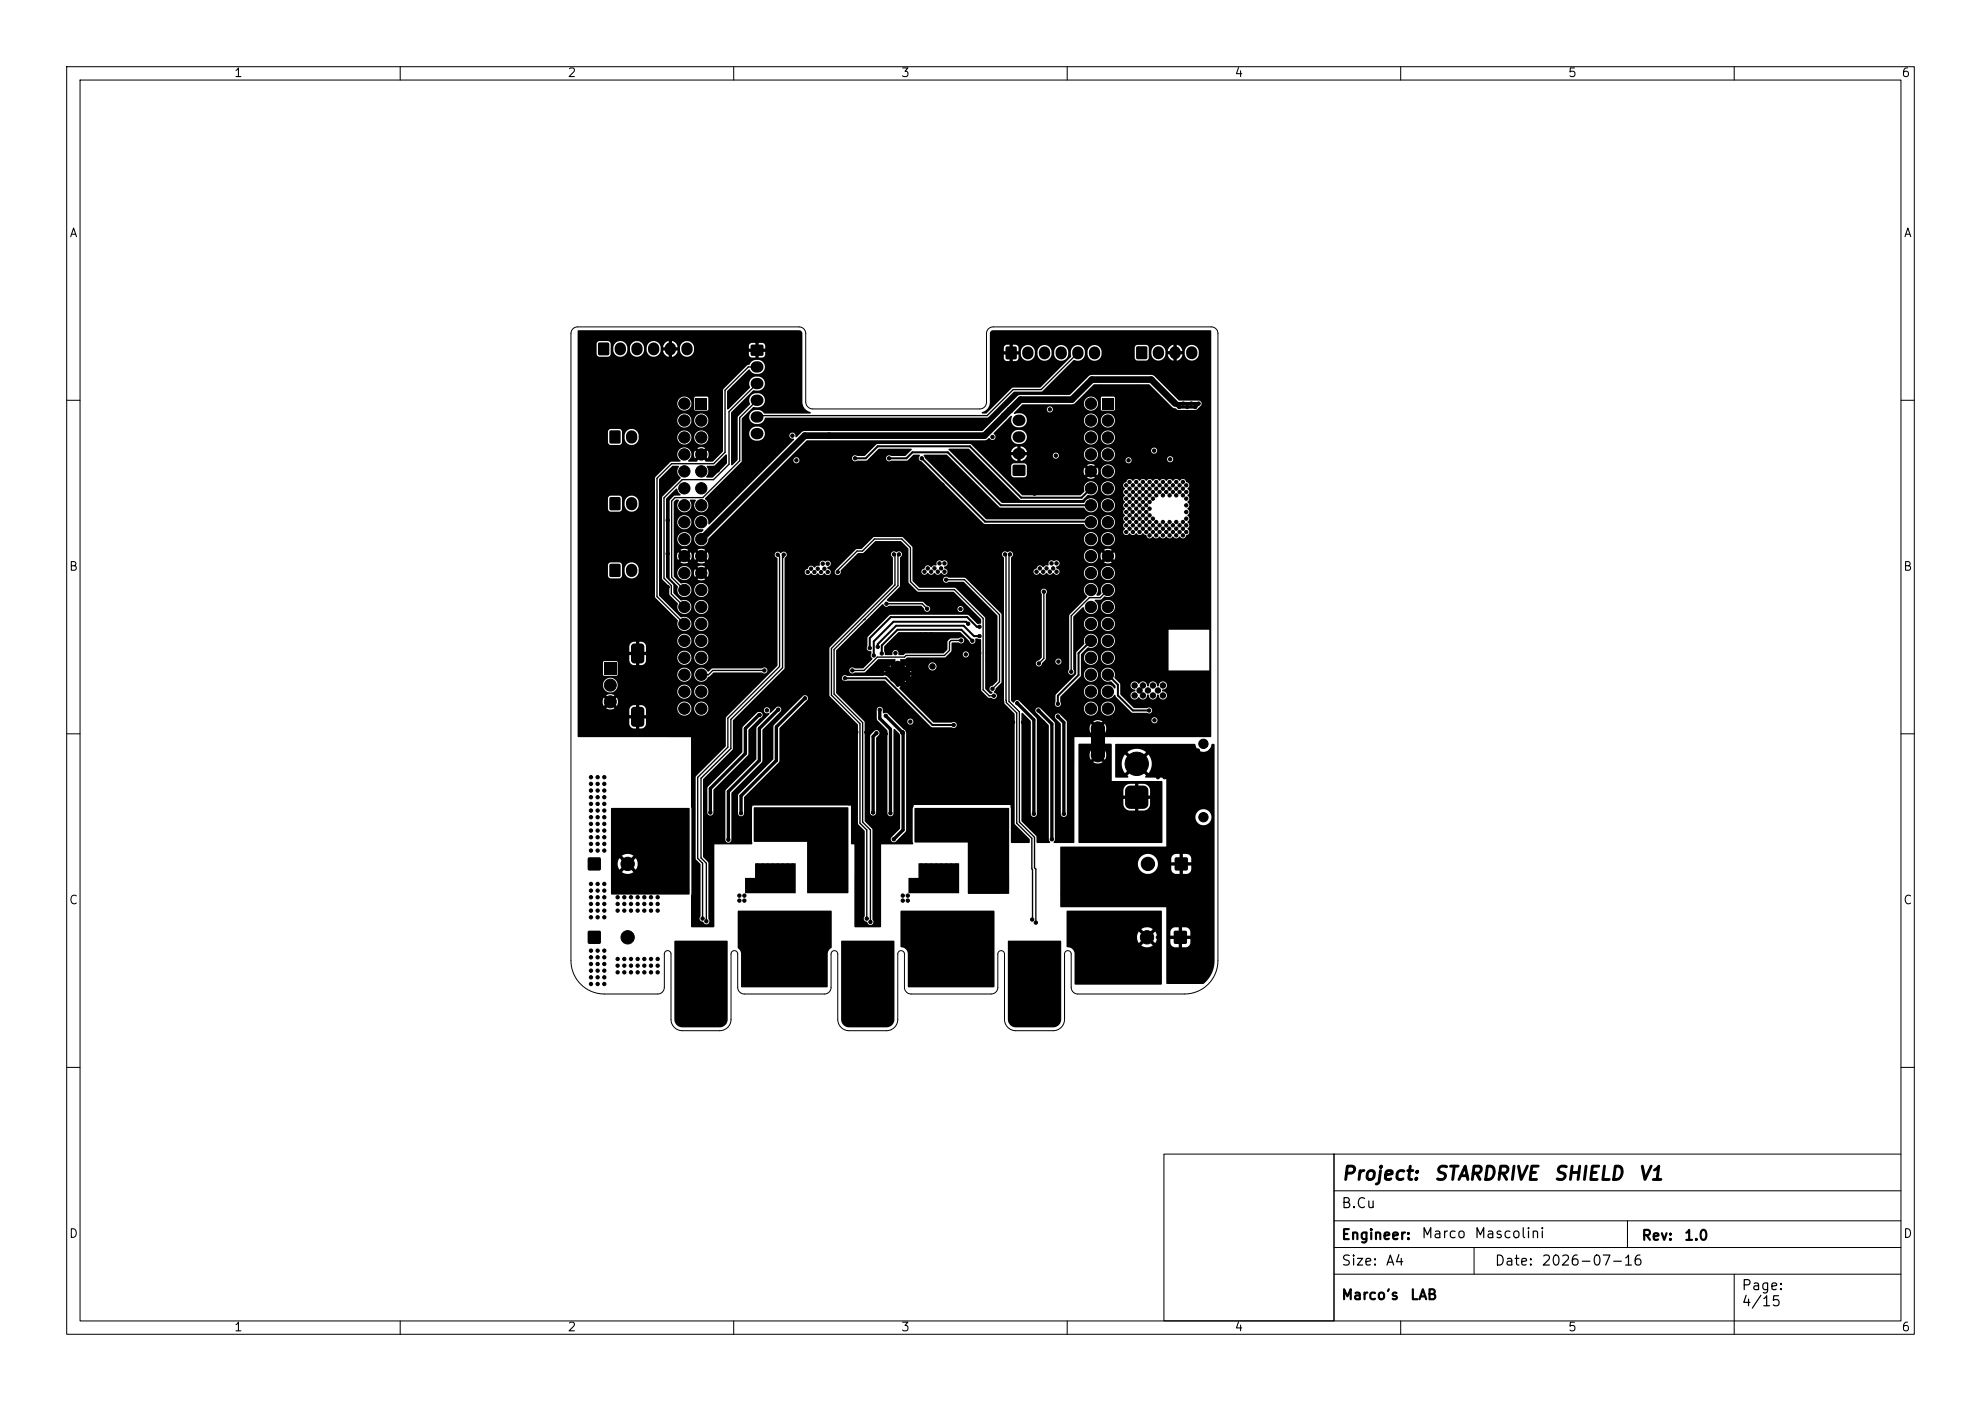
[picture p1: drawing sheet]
<svg xmlns="http://www.w3.org/2000/svg" width="297mm" height="210mm" viewBox="0 0 297 210" stroke-linecap="round" stroke-linejoin="round" font-family="sans-serif">
<defs><g id="words">
<g font-size="2">
<text x="201" y="177.4">Project:</text>
<text x="214.8" y="177.4">STARDRIVE</text>
<text x="232.8" y="177.4">SHIELD</text>
<text x="245.5" y="177.4">V1</text>
</g>
<g font-size="1.5">
<text x="201" y="181.5">B.Cu</text>
<text x="213" y="186">Marco</text>
<text x="220.9" y="186">Mascolini</text>
<text x="201" y="186.2">Engineer:</text>
<text x="201" y="190.1">Size:</text>
<text x="207.7" y="190.1">A4</text>
<text x="224" y="190.1">Date:</text>
<text x="231" y="190.1">2026-07-16</text>
<text x="246" y="186.3">Rev:</text>
<text x="252.4" y="186.3">1.0</text>
<text x="201" y="195.2">Marco's</text>
<text x="211.3" y="195.2">LAB</text>
<text x="261" y="193.8">Page:</text>
<text x="261" y="196.2">4/15</text>
</g>
<g font-size="1.3">
<text x="35" y="11.9">1</text>
<text x="85" y="11.9">2</text>
<text x="135" y="11.9">3</text>
<text x="185" y="11.9">4</text>
<text x="235" y="11.9">5</text>
<text x="285" y="11.9">6</text>
<text x="10.3" y="35.9">A</text>
<text x="285.4" y="35.9">A</text>
<text x="10.3" y="85.9">B</text>
<text x="285.3" y="85.9">B</text>
<text x="10.3" y="135.9">C</text>
<text x="285.3" y="135.9">C</text>
<text x="10.3" y="185.9">D</text>
<text x="285.3" y="185.9">D</text>
<text x="35" y="199.9">1</text>
<text x="85" y="199.9">2</text>
<text x="135" y="199.9">3</text>
<text x="185" y="199.9">4</text>
<text x="235" y="199.9">5</text>
<text x="285" y="199.9">6</text>
</g>
</g></defs>
<g fill="none" stroke="#000" stroke-width=".15">
<path d="M10 10h277v190h-277zM12 12h273v186h-273zM60 10v2M110 10v2M160 10v2M210 10v2M260 10v2M85.9 49.3l.3-.2 .4-.1h33.2a1 1 0 0 1 1 1v10.3a1.06 1.06 0 0 0 1.1 1h25a1.01 1.01 0 0 0 1-1v-10.4a1 1 0 0 1 1-.9h32.8a1 1 0 0 1 .9 1v94.4a5 5 0 0 1-5 4.6h-16.1a1 1 0 0 1-.9-1v-5a.5 .5 0 0 0-.5-.5 .5 .5 0 0 0-.5 .5v9.9a1.7 1.7 0 0 1-1.7 1.6h-5.7a1.7 1.7 0 0 1-1.6-1.7v-9.8a.5 .5 0 0 0-.5-.5 .5 .5 0 0 0-.5 .5v5.1a1 1 0 0 1-1 .9h-12.1a1 1 0 0 1-.9-1v-5a.5 .5 0 0 0-.5-.5 .5 .5 0 0 0-.5 .5v9.9a1.7 1.7 0 0 1-1.7 1.6h-5.7a1.7 1.7 0 0 1-1.6-1.7v-9.8a.5 .5 0 0 0-.5-.5 .5 .5 0 0 0-.5 .5v5.1a1 1 0 0 1-1 .9h-12.1a1 1 0 0 1-.9-1v-5a.5 .5 0 0 0-.5-.5 .5 .5 0 0 0-.5 .5v9.9a1.7 1.7 0 0 1-1.7 1.6h-5.7a1.7 1.7 0 0 1-1.6-1.7v-9.8a.5 .5 0 0 0-.5-.5 .5 .5 0 0 0-.5 .5v5.1a1 1 0 0 1-1 .9h-8.4a5 5 0 0 1-4.6-5v-94l.1-.3zM10 60h2M285 60h2M10 110h2M285 110h2"/>
<path d="M10 160h2M174.5 173h25.5v25h-25.5zM200 173v25M200 173h85M200 178.5h85M285 160h2M60 198v2M110 198v2M160 198v2M200 183h85M200 187h85M200 191h85"/>
<path d="M210 198v2M221 187v4M244 183v4M260 191v9"/>
</g>
<g fill="#000">
<path d="M89.7 51.4h1.6v1.8h-1.6zM112.6 51.7h1.8v1.6h-1.8zM86.6 49.5h33.3l.3 .2 .1 .3v10.2a1.82 1.82 0 0 0 1.3 1.7l-.2 .1h-6.8l-.3-.3a1.14 1.14 0 0 0-1.6 0 1.14 1.14 0 0 0 0 1.6l.6 .3a1.17 1.17 0 0 0 1.3-.8l.2-.2h33.2l4-3.9 4.3-.1 4.6-4.6h.2a1.05 1.05 0 0 0 1.6-.9h.3l.1 .2a1.06 1.06 0 0 0 1.1 .8 1.06 1.06 0 0 0 1-1l-.1-.6-.2-.4h5.2v1.6l.3 .3h1.5l.3-.2v-.7h.4l.1 .2a1.06 1.06 0 0 0 1.1 .8 1.06 1.06 0 0 0 .9-1v-.5h1v.5h-.6l.1 .5 .4 .3 .3 .2v-.7l.4-.1 .1 .8 .2-.1a1.1 1.1 0 0 0 .7-.9h-.6h.9a1.06 1.06 0 0 0 1.1 1 1.06 1.06 0 0 0 1-1 1.14 1.14 0 0 0-.5-1.3 1.09 1.09 0 0 0-1.2 .1 1.09 1.09 0 0 0-.4 1.2h-1l.1-.4 .6-.1-.1-.1a1.1 1.1 0 0 0-.8-.8v.6l-.1 .1h-.3l-.1-.7a1.1 1.1 0 0 0-.8 .9h-.4v-.2a1.06 1.06 0 0 0-1.1-.7 1.06 1.06 0 0 0-1 .9v.5h-.4v-1l-.1-.3-.3-.1h-1.3l-.2 .1-.2 .3h-5.2l-.1-.1a1.06 1.06 0 0 0-1.8 .7v.4h-.3l-.1-.6a1.05 1.05 0 0 0-1.1-.8 1.05 1.05 0 0 0-1 1l.1 .8-4.6 4.6h-4.2l-3.9 3.9h-.6a.13 .13 0 0 1-.1-.1 .13 .13 0 0 1 .1-.1 1.5 1.5 0 0 0 1.1-1.6v-8.1h2.1v.5l.6 .1v.4l-.6 .1 .1 .7 .3 .2h.4v-.6l.2-.1h.3l.1 .7h.5l.3-.4v-.5l-.6-.1h.9a1.06 1.06 0 0 0 1.1 1 1.06 1.06 0 0 0 1.1-1h.3l.1 .2a1.06 1.06 0 0 0 1.1 .8 1.06 1.06 0 0 0 1-1h.3l.1 .2a1.06 1.06 0 0 0 1.1 .8 1.06 1.06 0 0 0 1-1 1.26 1.26 0 0 0-.3-1 1.06 1.06 0 0 0-1.1-.3 1.06 1.06 0 0 0-.8 .9v.4h-.3l-.1-.6a1.05 1.05 0 0 0-1.1-.8 1.05 1.05 0 0 0-1 1v.4h-.3l-.1-.6a1.05 1.05 0 0 0-1.1-.8 1.05 1.05 0 0 0-1 1v.4h-.9v-.4l.6-.1-.1-.7-.3-.2h-.4v.6l-.2 .1h-.3l-.1-.7h-.5l-.3 .4h-2.1v-2.1l.1-.3 .4-.2h32.6l.1 .1v60.8l-.1 .1h-16.2l-.1-.1 .1-.2-.7-.6-.7 .6 .1 .2-.1 .1h-2.8v15.8l-.2 .1h-2.9a.25 .25 0 0 1 .1-.5l.1-17.4-.1-.3-.9-.9h.9l.1 .4 .8 .8v13.6a.45 .45 0 0 0 .5 .4 .45 .45 0 0 0 .5-.4v-13h3.3l.3 .8 .6-.7h.8l.7 .7a1.24 1.24 0 0 0-.1-1.4l-.6 .7h-.8l-.6-.7-.3 .6h-3.3l-.1-.9h4l.7 .6 .7-.6a1.26 1.26 0 0 0-1.4-.1l-4 .1-.2-.3h12.9v.1a.45 .45 0 0 0 .7 .4 .45 .45 0 0 0 0-.8 .45 .45 0 0 0-.7 .3h-12.9l-.8-.9a.45 .45 0 0 0-.8 .3h-.9l-1.1-1h6.4v.2a1.06 1.06 0 0 0 1.2 .8 1.06 1.06 0 0 0 .9-1h.4l.1 .2a1.06 1.06 0 0 0 1.7 .5 1.06 1.06 0 0 0-.3-1.8 1.06 1.06 0 0 0-1.5 1.1h-.4v-.2a1.06 1.06 0 0 0-1.1-.9 1.06 1.06 0 0 0-1 1.1h-6.4l-.3-.2a.46 .46 0 0 0-.5 .1 .46 .46 0 0 0 0 .6l1.9 2v17.1l.2 .3v.2l-2-.1-.1-1-2.2-2.3v-16l.1-.1 1.3 1.2 .1 14.1a.45 .45 0 0 0 .5 .3 .45 .45 0 0 0 .4-.4v-14.3l-.1-.2-2.2-2.2h4.9a.47 .47 0 0 0 .7 .5 .47 .47 0 0 0 .2-.7v-.7l.6-.7h2.9a1.06 1.06 0 0 0 1.6 .8 1.06 1.06 0 0 0 0-1.8 1.06 1.06 0 0 0-1.6 .8v.2h-2.9l2.5-2.6h.4v.2a1.06 1.06 0 0 0 1.2 .8 1.06 1.06 0 0 0 .9-1h.4l.1 .2a1.26 1.26 0 0 0 1.5 .8l.6 .6v.3l-.1 .1a1.07 1.07 0 0 0-1.7-.3 1.07 1.07 0 0 0 .1 1.6 1.07 1.07 0 0 0 1.6-.3h.1l.1 .3 2.4 2.3 2.3 .1a.47 .47 0 0 0 .6-.1 .47 .47 0 0 0 0-.7 .47 .47 0 0 0-.7 0h-1.9l-2-2v-1.4h1.5l.1 .4 .6 .3v.2a.78 .78 0 0 0-.7 .9 .64 .64 0 0 0 .6 .4 .64 .64 0 0 0 .6-.4h.1a.63 .63 0 0 0 .8 .3 .63 .63 0 0 0 .4-.7l.2 .1a.63 .63 0 0 0 .7 .7 .63 .63 0 0 0 .6-.8h.2a.75 .75 0 0 0 1 .6 .65 .65 0 0 0 .2-.7 .65 .65 0 0 0-.7-.4v-.2a.63 .63 0 0 0 .7-.6 .63 .63 0 0 0-.6-.7 .63 .63 0 0 0-.6 .8h-.2a.8 .8 0 0 0-.7-.8 .74 .74 0 0 0-.6 .8h-.2a.8 .8 0 0 0-.7-.8l-.6 .4a.63 .63 0 0 0-.7-.3 .63 .63 0 0 0-.5 .5h-1.5l-.1-.3-.8-.8 .1-.6-.3-.5h14.4v-6.1h-6.1v6.1h-8.3a1.06 1.06 0 0 0-1.2-.3 1.06 1.06 0 0 0-.7 1h-.4v-.2a1.06 1.06 0 0 0-1.1-.9 1.06 1.06 0 0 0-1 1.1h-.4v-2.5h.4v.2a1.06 1.06 0 0 0 1.2 .8 1.06 1.06 0 0 0 .9-1h.4l.1 .2a1.06 1.06 0 0 0 1.7 .5 1.06 1.06 0 0 0-.3-1.8 1.06 1.06 0 0 0-1.5 1.1h-.4v-.2a1.06 1.06 0 0 0-1.1-.9 1.06 1.06 0 0 0-1 1.1h-.4v-.6l1-1a1.14 1.14 0 0 0 1.5-.9h.4l.1 .2a1.06 1.06 0 0 0 1.7 .4 1.06 1.06 0 0 0-.3-1.7 1.06 1.06 0 0 0-1.5 1.1h-.4v-.2a1.07 1.07 0 0 0-1.3-.9 1.07 1.07 0 0 0-.7 1.5l-1.2 1.2-.1 3.2-3 3.1-.2 1.3h-4.9l-.6-.4h-.3l-.4 .3-.3-.3v-4.4h8.5a.47 .47 0 0 0 .7 .5 .47 .47 0 0 0 .1-.8v-6.7h1.6a1.06 1.06 0 0 0 1.1 1 1.06 1.06 0 0 0 1-1h.4l.1 .2a1.06 1.06 0 0 0 1.7 .5 1.06 1.06 0 0 0-.3-1.8 1.06 1.06 0 0 0-1.5 1.1h-.4v-.2a1.06 1.06 0 0 0-1.1-.9 1.06 1.06 0 0 0-1 1.1h-1.6v-1.2l1.4-1.4h.2a1.08 1.08 0 0 0 1 1 1.08 1.08 0 0 0 1.1-.9h.4l.1 .2a1.06 1.06 0 0 0 1.7 .5 1.06 1.06 0 0 0-.3-1.8 1.06 1.06 0 0 0-1.5 1.1h-.4l-.1-.6-.4-.5 .1-.1h.9l.5-.5a1.09 1.09 0 0 0 1.6-.7 1.09 1.09 0 0 0-1.3-1.3 1.09 1.09 0 0 0-.8 1.6l-.3 .3h-.3l-.1-.1a1.08 1.08 0 0 0-.2-1.6 1.08 1.08 0 0 0-1.5 .3 1.08 1.08 0 0 0 .3 1.5l-2.7 2.9v8l-.2 .3h-8.5v-1.2h3.7v.1a.48 .48 0 0 0 .5 .4 .48 .48 0 0 0 .4-.5l.3-.3h1.7a.45 .45 0 0 0 .6 .5 .45 .45 0 0 0 .2-.7 .45 .45 0 0 0-.7 .1l-.1 .1h-1.7l.3-.4v-9.6a.47 .47 0 0 0 0-.7 .47 .47 0 0 0-.7 0 .47 .47 0 0 0 .1 .7v9.5l-.4 .4-.3 .1-.2 .3h-3.7v-13.8h3.3v.2a.49 .49 0 0 0 .5 .3 .49 .49 0 0 0 .5-.2 .6 .6 0 0 0 1 0 .6 .6 0 0 0 1 0h.1a.45 .45 0 0 0 .7 .1h3.8v.2a1.06 1.06 0 0 0 1.2 .8 1.06 1.06 0 0 0 .9-1h.4l.1 .2a1.05 1.05 0 0 0 1.7 .5 1.05 1.05 0 0 0-.3-1.8 1.05 1.05 0 0 0-1.5 1.1h-.4v-.2a1.06 1.06 0 0 0-1.1-.9 1.06 1.06 0 0 0-1 1.1h-3.7a.64 .64 0 0 0-.4-.9v-.1a.49 .49 0 0 0 .4-.7 .49 .49 0 0 0-.8-.2 .51 .51 0 0 0-.6 0 .51 .51 0 0 0-.2 .6l-.5 .1-.3 .2a.55 .55 0 0 0-.6-.2 .55 .55 0 0 0-.5 .4l-.2 .1-.2 .3h-3.3v-2l.1-.1h10.8a1.05 1.05 0 0 0 1.2 .9 1.05 1.05 0 0 0 .9-1.1h.4l.2 .6 .4-.3 .3 .2-.4 .5a1.1 1.1 0 0 0 1.2 0l-.3-.3v-.2l.2-.2 .4 .3a1.1 1.1 0 0 0 0-1.1l-.3 .3h-.2l-.2-.3 .4-.4a1.1 1.1 0 0 0-1.2 0l.4 .4-.3 .3-.4-.3-.2 .5h-.4a1.05 1.05 0 0 0-1.1-1 1.05 1.05 0 0 0-1 1.2h-10.8a.47 .47 0 0 0 0-.7 .47 .47 0 0 0-.7 0 .49 .49 0 0 0-.7 .1 .49 .49 0 0 0 .2 .7v21.4l.1 .5 1.5 1.6v16.3l2.3 2.3v.6h-2.8l-.1-5.6h-14.5l-.2 .5 .1 5.3-4.8 .1v12.3l-.1 .1h-3.8l-.1-.1v-12.3h-.4l-.1-.2v-5.6h-14.8l-.1 5.7-5.6 .1v12.3l-.1 .1h-3.3l-.1-.1v-22.4h.7v12.2l.7 .9v7.7a.53 .53 0 0 0-.1 .6 .53 .53 0 0 0 .5 .3 .48 .48 0 0 0 .8 .3 .48 .48 0 0 0 0-.8v-8.3l-.8-1v-10.3h.6l.1 3.9a.45 .45 0 0 0 .5 .3 .45 .45 0 0 0 .4-.4v-3.3h1.7l.1 7.4a.45 .45 0 0 0 .5 .3 .45 .45 0 0 0 .4-.4v-6.7h.9l.1 2.9a.45 .45 0 0 0 .5 .3 .45 .45 0 0 0 .4-.4v-2.6l5.2-5.2 .1-5.1 4.2-4.3a.46 .46 0 0 0-.1-.5 .46 .46 0 0 0-.6 0l-4.4 4.5-.1 5.1-5.2 5.1-.1 .2h-.9v-.4l4.5-4.5 .1-.2v-4.7l2.7-2.8a.45 .45 0 0 0 0-.5 .45 .45 0 0 0-.6-.1l-.8 .8h-.2a.46 .46 0 0 0-.3-.8 .46 .46 0 0 0-.6 .6 .46 .46 0 0 0 .8 .3h.1l-.1 .2-1.9 1.9v4.9l-4.6 4.5-.1 .2h-1.7v-.3l5.1-5.1 .1-.2v-3.6l1.7-1.8a.48 .48 0 0 0 .4-.6 .48 .48 0 0 0-.6-.3l-2.4 2.3v3.8l-5.2 5.1-.1 .2h-.6v-1.4l4.5-4.4v-4.4l7.7-7.6v-3.1h6.7l.1 7.1 4.2 4.4v14.7l1 1.2v12.7a.63 .63 0 0 0 .4 1 .47 .47 0 0 0 .8 .3 .47 .47 0 0 0 0-.8v-13.4l-1.2-1.4v-12.7h.8l.1 11.7a.45 .45 0 0 0 .5 .3 .45 .45 0 0 0 .4-.4v-11.4a.65 .65 0 0 0 .4-.9l-.2-.1h-.4l-.7 .6-.1 .2h-.8v-2.1l-1.8-1.9h3.6l.1 1.6 1.5 1.6 .1 12.6a.45 .45 0 0 0 .5 .3 .45 .45 0 0 0 .4-.4v-12.6l.1-.1 .7 .6 .1 .3v13.9l-1.3 1.5a.45 .45 0 0 0 .1 .6 .45 .45 0 0 0 .6 0l1.5-1.5 .1-.2v-14.7l-.2-.3-1.5-1.4h1.8a.45 .45 0 0 0 .6 .5 .45 .45 0 0 0 .2-.7 .45 .45 0 0 0-.7 .1l-.1 .1h-1.8l-1.1-1.2-.2-.1-.5 .1v-.6a.45 .45 0 0 0-.5-.4 .45 .45 0 0 0-.5 .4h-3.6l-2.4-2.4v-2.3h.8v.1a.49 .49 0 0 0 .8 .3h5.6l7 7h3a.48 .48 0 0 0 .7 0 .48 .48 0 0 0 0-.7 .48 .48 0 0 0-.7 0h-2.7l-5-5.1v-.1l.1-.2h-.3v-.2a.13 .13 0 0 0 0-.2 .13 .13 0 0 0-.2 .1l-.1-.1-.1-.3h.6v.2h.1l.2-.2h.5l.1-.1h-.1v.1h-.5v-.1l-.3 .1h-.6l-.1-.1-.3-.1v-.2h1.4l.1 .1 .1-.1-.1-.1-.1 .1-1.6-.1h-.2v-.3h.5v.2l.3-.2h.6l.3 .2v-.2h.5v.2h.1l.2-.2h.5l.2-.2h-.2v.2h-.5v-.2l-.3 .2h-.5l-.3-.2v.2h-.6v-.2l-.3 .2h-.5l-.1-.2h-.3v-.2h1.4l.1 .1 .1-.1h1.4l.1 .1 .1-.1-.1-.1-.1 .1h-1.4l-.1-.1-1.5 .1-.1-.1-.2 .3-.4 .1h-5.4a.49 .49 0 0 0-.8 .3h-.8v-4.1l7-6.9a.64 .64 0 0 0 .9 .2h4.8l.4 .5a.45 .45 0 0 0 .5 .4 .45 .45 0 0 0 .5-.5h4v.2a.45 .45 0 0 0 .7 .3 .45 .45 0 0 0 0-.8 .45 .45 0 0 0-.7 .3h-4l-.2-.3-.4-.1-.6-.6h-5l-.3-.1v-.2l1.9-2v-4.3a.5 .5 0 0 0 .3-.6 .5 .5 0 0 0-.6-.3l-.1 .1a.51 .51 0 0 0-.7-.1 .51 .51 0 0 0-.1 .7l.2 .2-.1 4-9.5 9.6h-6.7v-11.5h3a.49 .49 0 0 0 .4 .5 .49 .49 0 0 0 .6-.3 .6 .6 0 0 0 1 0 .6 .6 0 0 0 1 0 .52 .52 0 0 0 .5 .3 .52 .52 0 0 0 .5-.5h.5v.1a.48 .48 0 0 0 .7 .4 .48 .48 0 0 0 .2-.7l2.6-2.6 .9-.1 1.7-1.7h3.9l1.1 1.2v5l1.3 1.3 5.5 .1 4.1 4.2v.6h-.5l-1.6-1.4h-11.5l-3.4 3.3-.1 1.4a.51 .51 0 0 0 0 .6 .51 .51 0 0 0 .6 .2v.3a.57 .57 0 0 0 .2 .8l-1.4 1.5h-1.2a.48 .48 0 0 0-.7-.1 .48 .48 0 0 0 0 .7 .48 .48 0 0 0 .7 0h5.2l.1-.2h.5l.3 .2v-.2h.6v.2l.3-.2h.5l.1 .2h.9l-.2-.2v.2h-.5l-.2-.4h-.1v.2h-.5v-.2l-.3 .2h-.6l-.3-.2v.2h-.5v-.2h-.1l-.2 .4h-.5v-.2l-.2 .2h-2.8l.6-.6h3.4l.1 .1 .1-.1h1.4l.1 .1 .1-.1-.1-.1-.1 .1h-1.4l-.1-.1-.1 .1h-3.4l.2-.3h3.7l.1-.1h.6l.1 .1h.8v-.1h3.4a.61 .61 0 0 0 .8 .7 .61 .61 0 0 0 .2-1 .61 .61 0 0 0-1 .3h-3.5v.1h-.5l-.2-.3h-.1v.2h-.6v-.2h-.1l-.1 .3h-.6v-.1l-.1 .1h-2.9l1.2-1.1h2.5l.1 .1-.1 .2h.3v.3l.1 .1 .1-.4h.3l-.1-.2 .1-.1h.6l.4-.2h5.6l.6-.6h2.1a.45 .45 0 0 0 .6 .5 .45 .45 0 0 0 .2-.7 .45 .45 0 0 0-.7 .1l-.1 .1h-2.1l.4-.4 .1-1.3h1a.48 .48 0 0 0 .7 .1 .48 .48 0 0 0 0-.7 .48 .48 0 0 0-.7 0h-1.1l-.5 .4-.1 1.3-.5 .5h-5.7l-.4 .3h-.6l-.1-.1a.48 .48 0 0 0-.5-.6 .48 .48 0 0 0-.4 .6l-1.1 .1-.1-1.3 2.2-2.1h9.1l1.4 1.3a.49 .49 0 0 0 .6 .4 .49 .49 0 0 0 .3-.7l.3-.1 .5 .1 .1 .1v7.6l1 1 .5 .1a.48 .48 0 0 0 .8-.1 .48 .48 0 0 0-.4-.7l.3-.6 .9-1-.1-10.2-5.3-5.3-2.5-.1a.48 .48 0 0 0-.7-.1 .48 .48 0 0 0-.1 .7 .48 .48 0 0 0 .7 0h2.3l5 5.1v9.7l-.7 .8a.5 .5 0 0 0-.5 .4 .5 .5 0 0 0 .5 .6l-.1 .2h-.3l-.7-.8-.1-10.7-4.4-4.4h-5.4l-1-1v-1.5h1.3a.49 .49 0 0 0 .4 .5 .49 .49 0 0 0 .6-.2 .6 .6 0 0 0 1 0 .6 .6 0 0 0 1 0 .51 .51 0 0 0 .6 .2 .51 .51 0 0 0 .3-.6l-.4-.3-.1-.2 .2-.1a.47 .47 0 0 0 .3-.7 .47 .47 0 0 0-.8-.1 .51 .51 0 0 0-.6 0 .51 .51 0 0 0-.2 .6l-.5 .1-.3 .2a.52 .52 0 0 0-.6-.2 .52 .52 0 0 0-.4 .4l-.3 .1-.2 .3h-1.3v-3.5l-1.1-1.2h26.8a1.06 1.06 0 0 0 1.1 1 1.06 1.06 0 0 0 1-1h.4l.1 .2a1.06 1.06 0 0 0 1.7 .5 1.06 1.06 0 0 0-.3-1.8 1.06 1.06 0 0 0-1.5 1.1h-.4v-.2a1.06 1.06 0 0 0-1.1-.9 1.06 1.06 0 0 0-1 1.1h-26.8l-.5-.4h-4.1l-1.9 1.8-.9 .1-2.9 2.9-.3 .4h-.5l-.2-.3-.3-.2-.1-.1 .2-.1a.46 .46 0 0 0 .3-.7 .46 .46 0 0 0-.8-.1 .51 .51 0 0 0-.6-.1 .51 .51 0 0 0-.2 .7h-.5l-.3 .3a.58 .58 0 0 0-.6-.3 .58 .58 0 0 0-.5 .5l-.2 .1-.2 .3h-3v-2a.53 .53 0 0 0 .3-.6 .53 .53 0 0 0-.5-.4 .49 .49 0 0 1-.7 0 .48 .48 0 0 0-.5 .4 .48 .48 0 0 0 .4 .6v16l-7.7 7.8-.1 4.4-4.5 4.6h-.7v-6h-16.9l-.1-.1v-4h7.8v.8h.5l.2 .1-.1 .4h-.6v.8a.79 .79 0 0 0 1 .7v-.8h.4v.8l.6-.1 .4-.3v-1.1h-.6l-.1-.4 .2-.1h.5v-.9h4.7a1.06 1.06 0 0 0 1.1 1 1.06 1.06 0 0 0 1.1-1h.4v.2a1.06 1.06 0 0 0 1.8 .5 1.06 1.06 0 0 0-.4-1.8 1.06 1.06 0 0 0-1.4 1.1h-.4v-.2a1.06 1.06 0 0 0-1.2-.9 1.06 1.06 0 0 0-1 1.1h-4.7a.8 .8 0 0 0-1-.6v.7l-.1 .2-.3-.1v-.8a.79 .79 0 0 0-1 .7h-7.8v-1.1h3.8l.1 .5 .5-.4 .3 .3-.4 .5a1.17 1.17 0 0 0 1.2 0l-.3-.4v-.2l.2-.2 .5 .4a1.16 1.16 0 0 0 0-1.2l-.4 .3h-.2l-.2-.2 .4-.5a1.15 1.15 0 0 0-1.2 0l.4 .5-.3 .3-.5-.4-.1 .7h-3.8v-2.7h3.8a1.1 1.1 0 0 0 1.3 1.2h9.8l.2 .4a1.05 1.05 0 0 0 1.1 .5 1.05 1.05 0 0 0 .9-.9h.4l.1 .4a1.06 1.06 0 0 0 1.8 .1 1.06 1.06 0 0 0-.6-1.6 1.06 1.06 0 0 0-1.3 1.1h-.4v-.2a1.06 1.06 0 0 0-1.2-1 1.06 1.06 0 0 0-1 1.2h-9.7a1.1 1.1 0 0 0 .4-1.9 1.1 1.1 0 0 0-1.8 .7h-3.8v-3.3h3.8v1.8l.2 .2 10.9-.1a1.06 1.06 0 0 0 1.1 1 1.06 1.06 0 0 0 1.1-1h.4v.2a1.1 1.1 0 0 0 1.1 .8 1.1 1.1 0 0 0 1-.8l.8-.6h7.2a.47 .47 0 0 0 .7 0 .47 .47 0 0 0 0-.7 .47 .47 0 0 0-.7 .1h-7.4l-.6 .5h-.1a1.07 1.07 0 0 0-1.2-.6 1.07 1.07 0 0 0-.8 1.1h-.4v-.2a1.06 1.06 0 0 0-1.2-.9 1.06 1.06 0 0 0-1 1.1h-9l.1-1.9-.1-.2h-1.9l-.2 .2h-3.8v-2.4h7.8v.8h.5l.2 .1-.1 .4h-.6v.9a.8 .8 0 0 0 1 .6v-.7l.1-.2 .3 .1v.8h.3a.79 .79 0 0 0 .7-1h4.7l.1 .2a1.06 1.06 0 0 0 1.1 .8 1.06 1.06 0 0 0 1-1h.4v.2a1.06 1.06 0 0 0 1.8 .5 1.06 1.06 0 0 0-.4-1.8 1.06 1.06 0 0 0-1.4 1.1h-.4v-.2a1.06 1.06 0 0 0-1.2-.9 1.06 1.06 0 0 0-1 1.1h-4.7v-.5h-.5l-.2-.1 .1-.4h.6v-.8a.79 .79 0 0 0-1-.7v.7l-.1 .2-.3-.1v-.8a.79 .79 0 0 0-1 .7h-7.8v-.7h14.9l.1 .2a1.06 1.06 0 0 0 1.1 .7 1.06 1.06 0 0 0 1-.9h.4v.2a1.06 1.06 0 0 0 1.8 .4 1.06 1.06 0 0 0-.4-1.7 1.06 1.06 0 0 0-1.4 1.1h-.4v-.2a1.06 1.06 0 0 0-1.2-1 1.06 1.06 0 0 0-1 1.2h-14.9v-11.5h4.5l.1 1.6 .1 .3 .2 .1h1.5l.2-.4 .1-.5h.3a1.06 1.06 0 0 0 1.1 .9 1.06 1.06 0 0 0 1.1-.9 1.18 1.18 0 0 0-.5-1.3 1.05 1.05 0 0 0-1.7 .7v.6h-.3l-.1-1.1-.1-.3-.2-.1h-1.4l-.2 .1-.2 .3h-4.5v-10h4.5l.1 1.6 .1 .3 .2 .1h1.5l.2-.4 .1-.5h.3a1.06 1.06 0 0 0 1.1 .9 1.06 1.06 0 0 0 1.1-.9 1.18 1.18 0 0 0-.6-1.4 1.05 1.05 0 0 0-1.6 .8v.6h-.3l-.1-1.1-.1-.3-.2-.1h-1.4l-.2 .1-.2 .3h-4.5v-3h11.6v17.8l3.4 3.5a1.08 1.08 0 0 0 .7 1.5 1.08 1.08 0 0 0 1.4-.9h.4v.2a1.06 1.06 0 0 0 1.8 .5 1.06 1.06 0 0 0-.4-1.8 1.06 1.06 0 0 0-1.4 1.1h-.4v-.2a1.13 1.13 0 0 0-1.6-.9l-3.3-3.3v-17.3l2-2.1h.9l.1 .1a1.18 1.18 0 0 0 .3 1.7l-2.9 3v12.1l1.1 1.2 .1 1.3 1.2 1.2a1.08 1.08 0 0 0 .7 1.6 1.08 1.08 0 0 0 1.4-.9h.4v.2a1.06 1.06 0 0 0 1.8 .5 1.06 1.06 0 0 0-.4-1.8 1.06 1.06 0 0 0-1.4 1.1h-.4v-.2a1.13 1.13 0 0 0-1.6-.9l-1.1-1.1-.1-1.2-1-1.2v-11.7l1.5-1.6 .6 .9v.1l-.9 .1-.7 .8v11.5l1.2 1.3a1.08 1.08 0 0 0 .7 1.5 1.08 1.08 0 0 0 1.4-.9h.4v.2a1.06 1.06 0 0 0 1.8 .5 1.06 1.06 0 0 0-.4-1.7 1.06 1.06 0 0 0-1.4 1h-.4v-.2a1.13 1.13 0 0 0-1.6-.8l-1.1-1.1v-.4h.5l.1 .2a1.05 1.05 0 0 0 1.2 .7 1.05 1.05 0 0 0 .9-1.1h.3l.2 .7 .4-.4 .3 .3-.3 .4a1.1 1.1 0 0 0 1.1 0l-.3-.3v-.2l.3-.2 .4 .4a1.1 1.1 0 0 0 0-1.2l-.4 .3h-.1l-.2-.2 .3-.4a1.1 1.1 0 0 0-1.1 0l.3 .4-.2 .3-.5-.4-.2 .5h-.3a1.05 1.05 0 0 0-1.2-1 1.05 1.05 0 0 0-1 1.2h-.5v-2.7h.5l.2 .6 .3-.3h.2l.2 .3-.4 .4a1.1 1.1 0 0 0 1.2 0l-.3-.3v-.2l.2-.2 .4 .3 .2-.6h.3l.2 .6 .4-.3 .3 .2-.3 .5a1.1 1.1 0 0 0 1.1 0l-.3-.3v-.2l.3-.2 .4 .3a1.1 1.1 0 0 0 0-1.1l-.4 .3h-.1l-.2-.3 .3-.4a1.1 1.1 0 0 0-1.1 0l.3 .4v.1l-.3 .2-.4-.3-.2 .5h-.3l-.2-.5-.4 .3-.3-.2 .4-.5a1.1 1.1 0 0 0-1.2 0l.4 .4-.3 .3-.4-.3-.2 .5h-.5v-2.4h.5a1.06 1.06 0 0 0 1.7 .8 1.06 1.06 0 0 0 0-1.8 1.06 1.06 0 0 0-1.7 .8v.2h-.5v-2.5h.5a1.06 1.06 0 0 0 1.1 .9 1.06 1.06 0 0 0 1.1-.9h.4v.2a1.05 1.05 0 0 0 1.2 .7h.1l.1 .2-.3 .2a1.07 1.07 0 0 0-1.1 1.1 1.07 1.07 0 0 0 1.1 1.1 1.07 1.07 0 0 0 1-1.2l11.8-11.8h.9a.45 .45 0 0 0 .7 .5 .45 .45 0 0 0 .1-.8h8v.2a.49 .49 0 0 0 .8 .3l1.4-.1 1.9-1.7h4.8l.1 .1-.9 .9h-2.2a.47 .47 0 0 0-.6 .1 .47 .47 0 0 0 0 .7 .47 .47 0 0 0 .6 0h2.3l1-.9h.9l.1 .1a.49 .49 0 0 0-.1 .6 .49 .49 0 0 0 .4 .3l9.4 9.3 14.9 .1a1.06 1.06 0 0 0 1.2 .7 1.06 1.06 0 0 0 .9-.9h.4l.1 .2a1.06 1.06 0 0 0 1.7 .5 1.06 1.06 0 0 0-.3-1.8 1.06 1.06 0 0 0-1.5 1.1h-.4v-.2a1.09 1.09 0 0 0-.9-1 1.09 1.09 0 0 0-1.2 .6h-14.6l-9.2-9.1-.2-.4 .1-.1h3.4l7.9 7.9h12.6a1.1 1.1 0 0 0 1.2 .7 1.1 1.1 0 0 0 .9-1h.4l.1 .2a1.06 1.06 0 0 0 1.7 .5 1.06 1.06 0 0 0-.3-1.8 1.06 1.06 0 0 0-1.5 1.1h-.4v-.2a1.09 1.09 0 0 0-.9-.9 1.09 1.09 0 0 0-1.2 .7h-12.3l-8-7.9v-.2h3.1l7.7 7.6 9.2 .1 .9-.8a1.14 1.14 0 0 0 1.5-.9h.4l.1 .2a1.05 1.05 0 0 0 1.4 .7 1.05 1.05 0 0 0 .5-1.5h1.4l.3 .6a.52 .52 0 0 0 0 .9 .6 .6 0 0 0 0 1 .61 .61 0 0 0 0 1 .6 .6 0 0 0 0 1 .6 .6 0 0 0 0 1 .6 .6 0 0 0 0 1 .49 .49 0 0 0-.2 .7 .49 .49 0 0 0 .6 .2l.3-.2a.52 .52 0 0 0 .9 0 .6 .6 0 0 0 1 0l.6 .4a.5 .5 0 0 0 .4 .4 .5 .5 0 0 0 .5-.3 .6 .6 0 0 0 1 0 .6 .6 0 0 0 1 0 .6 .6 0 0 0 1 0 .6 .6 0 0 0 1 0 .58 .58 0 0 0 .6 .3 .58 .58 0 0 0 .5-.5 .49 .49 0 0 0 .4-.4 .49 .49 0 0 0-.3-.5 .6 .6 0 0 0 0-1 .6 .6 0 0 0 0-1 .6 .6 0 0 0 0-1 .6 .6 0 0 0 0-1 .6 .6 0 0 0 0-1 .6 .6 0 0 0 0-1 .54 .54 0 0 0 .3-.6 .54 .54 0 0 0-.4-.4 .53 .53 0 0 0-.4-.5 .53 .53 0 0 0-.6 .2v.1a.58 .58 0 0 0-1 0 .58 .58 0 0 0-1 0 .58 .58 0 0 0-1 0 .58 .58 0 0 0-1 0 .58 .58 0 0 0-1 0 .58 .58 0 0 0-1 0 .58 .58 0 0 0-1 0 .54 .54 0 0 0-.5-.3 .54 .54 0 0 0-.5 .3l-.4 .4-.1 .2h-1.4a1.05 1.05 0 0 0-1.2-.5 1.05 1.05 0 0 0-.8 1.1h-.4v-.2a1.08 1.08 0 0 0-1.4-.9 1.08 1.08 0 0 0-.6 1.5l-.6 .5h-8.7l-4.5-4.4h2.8v1.4l.1 .2 .3 .1h1.7l.2-.3 .1-.6h8.5l.1 .6 .4-.3 .3 .2-.3 .5a1.1 1.1 0 0 0 1.1 0l-.3-.4 .2-.3 .5 .3 .2-.4h.3a1.06 1.06 0 0 0 1.7 .8 1.06 1.06 0 0 0 0-1.8 1.06 1.06 0 0 0-1.7 .8v.2h-.3l-.2-.7-.3 .3h-.2l-.2-.3 .3-.4a1.1 1.1 0 0 0-1.1 0l.3 .5-.3 .2-.4-.3-.1 .5h-8.5l-.1-.8-.1-.2-.2-.1h-1.6l-.3 .1-.1 .2h-2.8l-2.1-2.1h5.5l.1 .1v.4l-.7 .1 .2 .4 .3 .2 .4 .2v-.6h.4l.1 .6 .3-.1a1.1 1.1 0 0 0 .7-.7l-.7-.1h4.5v.2a.45 .45 0 0 0 .6 .3 .45 .45 0 0 0 .3-.5h3.8v.2a1.06 1.06 0 0 0 1.2 .8 1.06 1.06 0 0 0 .9-1h.4l.1 .2a1.05 1.05 0 0 0 1.7 .5h1.9v.2a.45 .45 0 0 0 .6 .3 .45 .45 0 0 0 .3-.6h5.4v.1a.45 .45 0 0 0 .7 .3 .45 .45 0 0 0 0-.7 .45 .45 0 0 0-.7 .3l-5.4-.1a.45 .45 0 0 0-.5-.1 .45 .45 0 0 0-.4 .3h-1.9a1.05 1.05 0 0 0 .1-1.4h5.7v.1a.45 .45 0 0 0 .7 .3 .45 .45 0 0 0 0-.7 .45 .45 0 0 0-.7 .3h-5.7a1.06 1.06 0 0 0-1.2-.4 1.06 1.06 0 0 0-.7 1.1h-.4v-.2a1.06 1.06 0 0 0-1.1-.9 1.06 1.06 0 0 0-1 1.1h-3.8v-.1a.45 .45 0 0 0-.5-.3 .45 .45 0 0 0-.4 .4h-4.5v-.4l.7-.1-.2-.3a1.09 1.09 0 0 0-.8-.5v.5l-.1 .1h-.3l-.1-.6h-.1a1.1 1.1 0 0 0-.8 .8h-4.9l-1.3-1.2h-13.8l-1.9 1.8h-1.2a.49 .49 0 0 0-.8 .3h-8a.46 .46 0 0 0-.8 .3h-.9l3-2.9h26.7l.7-.3a.46 .46 0 0 0 .4 .3 .46 .46 0 0 0 .4-.4h2.4l.1 .4a1.06 1.06 0 0 0 .8 .6 1.17 1.17 0 0 0 1.4-.8v-.1h8.6a1.06 1.06 0 0 0 1.1 .9 1.06 1.06 0 0 0 1-.9h.4l.1 .2a1.06 1.06 0 0 0 1.7 .5 1.06 1.06 0 0 0-.3-1.8 1.06 1.06 0 0 0-1.5 1.1h-.4v-.2a1.06 1.06 0 0 0-1.1-1 1.06 1.06 0 0 0-1 1.2h-8.6l.1-.1a1.06 1.06 0 0 0-1-1.2 1.12 1.12 0 0 0-1.4 1.2h-2.4v-.3l-.2-.3 2.5-2.6h.2a1.11 1.11 0 0 0 .8 1.7 1.13 1.13 0 0 0 1.4-1h8.6v.2a1.05 1.05 0 0 0 1.1 .8 1.05 1.05 0 0 0 1-1h.4l.1 .2a1.06 1.06 0 0 0 1.7 .5 1.06 1.06 0 0 0-.3-1.8 1.06 1.06 0 0 0-1.5 1.1h-.4v-.2a1.06 1.06 0 0 0-1.1-.9 1.06 1.06 0 0 0-1 1.1h-8.5a1.07 1.07 0 0 0-1-1.2l-.9 .2-.1-.2 .6-.6h4.3a.45 .45 0 0 0 .6 .5 .45 .45 0 0 0 .2-.7 .45 .45 0 0 0-.7 .1l-.1 .1h-4.3l.7-.7h9.2v.2a1.05 1.05 0 0 0 1.7 .6 1.05 1.05 0 0 0-.1-1.8h.9v1.8l.2 .1 1.8 .1 .1-.2 .1-1.8-.2-.1-1.8-.1-.2 .2h-.9a1.05 1.05 0 0 0-1.1 0 1.05 1.05 0 0 0-.5 1h-9.2h7.6l3.2-3h8.1l3.6 3.4 .7 .4 2.8 .1 .8-.7a.45 .45 0 0 0-.3-.8h-3.1l-3.7-3.6-.2-.2h-9.2l-.3 .2-2.9 2.8h-7.5l-.2 .1-5.5 5.3h-26.6l-.4 .2-.8 .7h-.2a.47 .47 0 0 0-.3-.7 .47 .47 0 0 0-.6 .6 .47 .47 0 0 0 .7 .3v.3l-12.6 12.6-.2-.1a1.06 1.06 0 0 0-1-1.3 1.06 1.06 0 0 0-1.1 1.2h-.4v-.2a1.06 1.06 0 0 0-1.2-1 1.06 1.06 0 0 0-1 1.2h-.5v-3.1l.3-.4h.4l.1 .2a1.07 1.07 0 0 0 .1 1.4 1.07 1.07 0 0 0 1.5 0 1.07 1.07 0 0 0 0-1.5l.1-.1h.7l.1 .1a1.08 1.08 0 0 0 .2 1.6 1.08 1.08 0 0 0 1.5-.3 1.08 1.08 0 0 0-.3-1.5l5.4-5.5 .1-4.4h1.1v.2a1.06 1.06 0 0 0 1 1 1.08 1.08 0 0 0 1.3-.6 1.08 1.08 0 0 0-.4-1.4 1.21 1.21 0 0 0-1.9 .8h-1.1v-2.1l1.7-1.8 .4 .1a1.08 1.08 0 0 0 1.3-.6 1.08 1.08 0 0 0-.4-1.4 1.15 1.15 0 0 0-1.4 0 1.15 1.15 0 0 0-.4 1.4v.2l-1.8 1.8v6.4l-.9 .9-.1-.2v-7.8l3.3-3.3 .4 .1a1.09 1.09 0 0 0 1.2-.5 1.09 1.09 0 0 0-.1-1.3l-.1-.1a1.16 1.16 0 0 0-1.5-.1 1.16 1.16 0 0 0-.4 1.4v.2l-3.2 3.2h-.1l-.1-2.8 3.2-3.2h.2a1.1 1.1 0 0 0 .9 .7 1.08 1.08 0 0 0 1.3-.6 1.08 1.08 0 0 0-.4-1.4h-.1a1.24 1.24 0 0 0-1.7 .5l-.4 .2-3.6 3.6v9.2l-1.5 1.6h-1.1l-.4-.6 .3-.3 .4 .4a1.1 1.1 0 0 0 0-1.2l-.4 .4h-.1l-.2-.3 .3-.4a1.1 1.1 0 0 0-1.1 0l.3 .3v.2l-.3 .2-.4-.4a1.11 1.11 0 0 0 0 1.2l.4-.4 .3 .4-.4 .5h-1.2a.14 .14 0 0 1-.1-.1 .14 .14 0 0 1 .1-.2 1.06 1.06 0 0 0 0-1.5 1.06 1.06 0 0 0-1.6 .1 1.06 1.06 0 0 0 .3 1.5l-.1 .2-1.4 .1-2.3 2.4h-11.6v-7h4.5l.1 1.6 .1 .3 .2 .1h1.5l.2-.4 .1-.5h.3a1.05 1.05 0 0 0 1.1 .9 1.05 1.05 0 0 0 1.1-1h5.7l.1 .2a1.06 1.06 0 0 0 1.1 .7 1.06 1.06 0 0 0 1-.9h.4v.2a1.06 1.06 0 0 0 1.8 .5 1.06 1.06 0 0 0-.4-1.8 1.06 1.06 0 0 0-1.4 1.1h-.4v-.2a1.06 1.06 0 0 0-1.2-1 1.06 1.06 0 0 0-1 1.2h-5.7v-.5a1.06 1.06 0 0 0-1.1-.9 1.06 1.06 0 0 0-1.1 .9v.6h-.3l-.1-1.1-.1-.3-.2-.1h-1.4l-.2 .1-.2 .3h-4.5v-1.6h14.9a1.06 1.06 0 0 0 1.1 1 1.06 1.06 0 0 0 1.1-1h.4v.2a1.06 1.06 0 0 0 1.8 .5 1.06 1.06 0 0 0-.4-1.8 1.06 1.06 0 0 0-1.4 1.1h-.4v-.2a1.06 1.06 0 0 0-1.2-.9 1.06 1.06 0 0 0-1 1.1h-14.9v-2.5h14.9l.1 .2a1.05 1.05 0 0 0 1.6 .6 1.05 1.05 0 0 0 0-1.8h.9v1.8l.1 .1 1.8 .1 .2-.2v-1.8l-.1-.1-1.8-.1-.2 .2h-.9a1.05 1.05 0 0 0-1.1 0 1.05 1.05 0 0 0-.6 1h-14.9v-9.1h2.8l.1 1.6 .1 .2 .2 .2h1.4l.3-.3 .1-.7h.3l.1 .2a1.06 1.06 0 0 0 1.1 .8 1.06 1.06 0 0 0 1-1h.3l.1 .2a1.06 1.06 0 0 0 1.1 .8 1.06 1.06 0 0 0 1-1h.3l.1 .2a1.06 1.06 0 0 0 1.1 .8 1.06 1.06 0 0 0 1-1l-.1-.5 1 .1v.4l-.6 .1a1.1 1.1 0 0 0 .8 .9v-.6l.2-.1h.3l.1 .7a1.1 1.1 0 0 0 .8-.9l-.6-.1h.9a1.06 1.06 0 0 0 1.1 1 1.06 1.06 0 0 0 1.1-1l-.1-.6h8.3v.4h.6l.1 .1v.3h-.7v.5l.1 .3 .3 .1h.5l.1-.6h.4l.1 .6h.5l.4-.3v-.6h-.7v-.4h.7v-.4l-.1-.4-.3-.1h-.5v.5l-.2 .1h-.3l-.1-.6-.7 .1-.2 .4h-8.3l-.1-.2a1.06 1.06 0 0 0-1.1-.6 1.06 1.06 0 0 0-.9 1v.4h-.9v-.4l.6-.1a1.1 1.1 0 0 0-.8-.9v.6l-.2 .1h-.3l-.1-.7a1.1 1.1 0 0 0-.8 .9h-.4v-.1a1.06 1.06 0 0 0-1.1-.8 1.06 1.06 0 0 0-1 1v.4h-.3a1.14 1.14 0 0 0-.6-1.3 1.1 1.1 0 0 0-1.2 .2 1.1 1.1 0 0 0-.4 1.1h-.3v-.4a1.06 1.06 0 0 0-1.1-1 1.06 1.06 0 0 0-1.1 1v.4h-.3l-.1-1-.1-.2-.2-.2h-1.4l-.2 .2-.2 .2h-2.8zM150.8 52h1.6v1.8h-1.6zM170.4 52h1.6v1.8h-1.6zM91.4 74.6h1.6v1.8h-1.6zM91.4 64.6h1.6v1.8h-1.6zM104.3 59.7h1.7v1.7h-1.7zM106 69.8h1.1l1.7-1.7 .2 .1v1.3l-2.1 2.1h-.9a.14 .14 0 0 1-.1-.1 .14 .14 0 0 1 .1-.2 1.22 1.22 0 0 0 0-1.4zM151.9 69.7h1.8v1.6h-1.8zM165.2 59.7h1.7v1.7h-1.7zM91.4 84.6h1.6v1.8h-1.6z"/>
<path d="M90.6 99.3h1.8v1.8h-1.8zM94.7 96.6l.3-.1h1.1l.4 .2 .1 2.3-.3 .4h-1.3l-.3-.2-.1-2.2zM134.6 99l2 2-2 2-2-2zM94.7 106.1l.3-.1h1.1l.4 .2 .1 2.3-.3 .4h-1.3l-.3-.2-.1-2.2zM163.6 109.2h2v4h-2zM161.7 111.5h5v5.6h7.5l.1 9.1-.2 .2-12.4-.1v-7.8h6.7v.7h1l.1 .2v.3h-.1l-1 .1v.7a1.01 1.01 0 0 0 1 1h.8v-.9l.1-.2 .3 .1 .1 .1v.9a1.78 1.78 0 0 0 1.3-.2l.3-.3a1.78 1.78 0 0 0 .1-1.2h-.9l-.1-.2v-.3h.1l.9-.1v-.7a1.01 1.01 0 0 0-.9-1h-.8v.9l-.2 .2-.2-.1-.1-.1v-.9h-.8a1.01 1.01 0 0 0-1 1h-6.7v-4.3h2.2a1.23 1.23 0 0 0 1.4 0l-.7-.6-.7 .6h-2.2v-1.1h1.6l.3 .8 .6-.7h.8l.7 .7a1.24 1.24 0 0 0-.1-1.4l-.6 .7h-.8l-.6-.7-.3 .6h-1.6v-.9h2.2l.7 .6 .7-.6a1.25 1.25 0 0 0-1.4-.1l-2.2 .1zM168.8 118l.3-.2h.3h2l.5 .1 .2 .3 .1 .3v2l-.2 .5-.3 .2-.3 .1h-2l-.4-.2-.3-.3v-.3v-2zM167.2 111.6l11.9-.1a1.84 1.84 0 0 0 .9 1.1 1.27 1.27 0 0 0 1.7-1.1h.3l.1 .1v32.4l-.2 1.2-.2 .7-.7 1-.6 .6h-5.5v-7.8h.6v.5l1 .1-.1 .4-.9 .1v.8l.4 .3 .8 .1 .1-1h.4v1l.8-.1 .3-.2 .2-.3v-.6h-.9l-.1-.2 .1-.3 .9-.1v-.6l-.2-.3-.4-.3h-.7v1h-.4l-.1-.1v-.9h-.6a.75 .75 0 0 0-.6 .7h-.6v-3.7h-15.8l-.1-.1-.1-6.5h11.7v.2a1.5 1.5 0 0 0 2 1.3 1.5 1.5 0 0 0 .8-2.2h2.2v.5l1 .1v.4l-1 .1 .1 .8 .3 .3 .9 .1v-.9l.1-.1 .3 .1v.9h.7l.3-.2 .3-.4v-.6l-1-.1v-.4h.1l.9-.1v-.6l-.2-.3-.4-.3h-.7v1h-.4v-.1v-.9h-.6a.76 .76 0 0 0-.7 .7h-2.2l-.2-.2a1.51 1.51 0 0 0-1.6-.4 1.51 1.51 0 0 0-1 1.3h-11.7l.1-2.4 .1-.1h15.8v-4.5h4.3a1.2 1.2 0 0 0 1.7 1.2 1.2 1.2 0 0 0 .3-2 1.2 1.2 0 0 0-1.9 .6l-.1 .2h-4.3v-5.6l-.8-.2-2.4-.1v-.1l.1-.1-.8-1 .3-.3 .9 .9 .1-.1a2.24 2.24 0 0 0-.1-2.7l-.8 .8h-.2l-.2-.3 .8-.9h-.1a2.23 2.23 0 0 0-2.7 0l.8 .9v.2l-.2 .2-.9-.9-.1 .1a2.24 2.24 0 0 0 .1 2.7l.9-.9 .3 .3-.9 1 .2 .1-.1 .2-1.9-.1zM88.2 128.6h1.8v1.8h-1.8zM88.2 139.6h1.8v1.8h-1.8zM91.6 121.2l11.7-.1 .1 .1v12.8l-11.7 .1-.1-4.7h1v.5l.3 .5 .7-.8 .4 .4-.8 .7a1.48 1.48 0 0 0 1.8 0l-.8-.7 .4-.4 .7 .8a1.48 1.48 0 0 0 0-1.8l-.7 .8-.4-.4 .8-.7a1.48 1.48 0 0 0-1.8 0l.8 .7-.4 .4-.7-.8-.3 .8h-1zM113.2 129.4h6.1v4.5h-7.6v-2.3h1.5z"/>
<path d="M110.6 136.6l14-.1 .1 5.5-.4 .4-.2 .5v5l-12.9 .1-.1-5.1-.1-.3-.4-.5zM113 121.1l14.1-.1 .1 12.8-6.1 .1-.1-7.7h-7.9zM137.7 129.4h6.1v4.5h-7.6v-2.3h1.5zM135 136.5h14.1v11.4l-.1 .1h-12.8l-.1-.1v-5a1.54 1.54 0 0 0-1.1-1zM137.1 121.2l14.1-.1 .1 12.8-6.1 .1-.1-7.7h-7.9zM159.9 136.5h14.2l.1 .1v10.9l-.1 .1h-12.9l-.1-.1v-4.6a1.12 1.12 0 0 0-1.2-.9v-1.6h10.6v.5l.2 .5 .7-.7 .3 .3v.1l-.6 .6a1.48 1.48 0 0 0 1.7 0l-.6-.6v-.2l.4-.2 .6 .6a1.48 1.48 0 0 0 0-1.7l-.6 .6h-.2l-.2-.2 .6-.7-.1-.1a1.49 1.49 0 0 0-1.6 .1l.6 .7-.2 .3h-.1l-.7-.7-.2 .8h-10.6zM176.2 128.6h1.8v1.8h-1.8zM101.1 141.1h8v11.7a1.2 1.2 0 0 1-1.2 1.2h-5.6a1.2 1.2 0 0 1-1.2-1.2zM126.1 141.1h8v11.7a1.2 1.2 0 0 1-1.2 1.2h-5.6a1.2 1.2 0 0 1-1.2-1.2zM151.1 141.1h8v11.7a1.2 1.2 0 0 1-1.2 1.2h-5.6a1.2 1.2 0 0 1-1.2-1.2zM176 139.6h1.9v1.8h-1.9z"/>
</g>
<g fill="#000" stroke="#000" stroke-width=".15">
<circle cx="90.1" cy="58" r=".25"/>
<circle cx="95.1" cy="58" r=".25"/>
<circle cx="100.1" cy="58" r=".25"/>
<circle cx="110.1" cy="58" r=".25"/>
<circle cx="115.6" cy="57.7" r=".25"/>
<circle cx="150.1" cy="50.5" r=".25"/>
<circle cx="150.1" cy="58" r=".25"/>
<circle cx="154.1" cy="50.5" r=".25"/>
<circle cx="157.6" cy="50.5" r=".25"/>
<circle cx="160.1" cy="58" r=".25"/>
<circle cx="161.6" cy="50.5" r=".25"/>
<circle cx="165.1" cy="58" r=".25"/>
<circle cx="166.1" cy="50.5" r=".25"/>
<circle cx="166.1" cy="54.5" r=".25"/>
<circle cx="168.6" cy="52.5" r=".25"/>
<circle cx="170.6" cy="50.5" r=".25"/>
<circle cx="170.6" cy="54.5" r=".25"/>
<circle cx="170.6" cy="58" r=".25"/>
<circle cx="174.6" cy="50.5" r=".25"/>
<circle cx="174.6" cy="55" r=".25"/>
<circle cx="178.6" cy="50.5" r=".25"/>
<circle cx="181.1" cy="55" r=".25"/>
<circle cx="87.6" cy="70.5" r=".25"/>
<circle cx="87.6" cy="65.5" r=".25"/>
<circle cx="87.6" cy="75.5" r=".25"/>
<circle cx="90.1" cy="63" r=".25"/>
<circle cx="90.1" cy="73" r=".25"/>
<circle cx="90.1" cy="68" r=".25"/>
<circle cx="90.1" cy="78" r=".25"/>
<circle cx="92.6" cy="70.5" r=".25"/>
<circle cx="95.1" cy="63" r=".25"/>
<circle cx="95.1" cy="78" r=".25"/>
<circle cx="95.1" cy="73" r=".25"/>
<circle cx="95.1" cy="68" r=".25"/>
<circle cx="95.1" cy="71.6" r=".25"/>
<circle cx="95.2" cy="61.5" r=".25"/>
<circle cx="97.6" cy="70.6" r=".25"/>
<circle cx="97.6" cy="65.6" r=".25"/>
<circle cx="97.6" cy="60.5" r=".25"/>
<circle cx="97.6" cy="75.5" r=".25"/>
<circle cx="100.1" cy="73" r=".25"/>
<circle cx="100.1" cy="78" r=".25"/>
<circle cx="100.1" cy="68" r=".25"/>
<circle cx="102.6" cy="63" r=".85"/>
<circle cx="102.6" cy="68.1" r=".85"/>
<circle cx="102.6" cy="65.6" r=".85"/>
<circle cx="102.6" cy="70.7" r=".85"/>
<circle cx="102.6" cy="75.7" r=".85"/>
<circle cx="102.6" cy="60.5" r=".85"/>
<circle cx="102.6" cy="73.2" r=".85"/>
<circle cx="102.6" cy="78.3" r=".85"/>
<circle cx="105.1" cy="68.1" r=".85"/>
<circle cx="105.1" cy="73.2" r=".85"/>
<circle cx="105.1" cy="75.7" r=".85"/>
<circle cx="105.1" cy="63" r=".85"/>
<circle cx="105.1" cy="65.6" r=".85"/>
<circle cx="105.1" cy="70.7" r=".85"/>
<circle cx="105.1" cy="78.3" r=".85"/>
<circle cx="107.6" cy="75.5" r=".25"/>
<circle cx="107.6" cy="70.5" r=".25"/>
<circle cx="107.6" cy="65.5" r=".25"/>
<circle cx="107.6" cy="60.5" r=".25"/>
<circle cx="110.1" cy="62.5" r=".25"/>
<circle cx="110.1" cy="73" r=".25"/>
<circle cx="110.1" cy="68" r=".25"/>
<circle cx="112.6" cy="70.5" r=".25"/>
<circle cx="115.1" cy="78" r=".25"/>
<circle cx="115.1" cy="68" r=".25"/>
<circle cx="115.1" cy="73" r=".25"/>
<circle cx="117.6" cy="70.5" r=".25"/>
<circle cx="117.6" cy="75.5" r=".25"/>
<circle cx="118.8" cy="65.3" r=".25"/>
<circle cx="119.4" cy="69" r=".25"/>
<circle cx="119.5" cy="60.5" r=".25"/>
<circle cx="120.1" cy="63" r=".25"/>
<circle cx="120.1" cy="73" r=".25"/>
<circle cx="120.1" cy="78" r=".25"/>
<circle cx="120.1" cy="68" r=".25"/>
<circle cx="120.5" cy="69" r=".25"/>
<circle cx="122.5" cy="68.8" r=".25"/>
<circle cx="122.6" cy="75.5" r=".25"/>
<circle cx="124.3" cy="65.3" r=".25"/>
<circle cx="125.1" cy="63" r=".25"/>
<circle cx="125.1" cy="78" r=".25"/>
<circle cx="125.1" cy="68" r=".25"/>
<circle cx="125.1" cy="73" r=".25"/>
<circle cx="127.6" cy="70.5" r=".25"/>
<circle cx="127.6" cy="75.5" r=".25"/>
<circle cx="128.2" cy="68.7" r=".25"/>
<circle cx="128.8" cy="72.7" r=".25"/>
<circle cx="128.8" cy="74.7" r=".25"/>
<circle cx="128.8" cy="73.7" r=".25"/>
<circle cx="130.1" cy="63" r=".25"/>
<circle cx="130.1" cy="78" r=".25"/>
<circle cx="131.8" cy="72.7" r=".25"/>
<circle cx="131.8" cy="74.7" r=".25"/>
<circle cx="131.8" cy="73.7" r=".25"/>
<circle cx="132.6" cy="75.5" r=".25"/>
<circle cx="132.8" cy="72.7" r=".25"/>
<circle cx="132.8" cy="74.7" r=".25"/>
<circle cx="132.8" cy="73.7" r=".25"/>
<circle cx="133.3" cy="68.7" r=".25"/>
<circle cx="133.8" cy="72.7" r=".25"/>
<circle cx="133.8" cy="73.7" r=".25"/>
<circle cx="133.8" cy="74.7" r=".25"/>
<circle cx="134.6" cy="63" r=".25"/>
<circle cx="135.1" cy="78" r=".25"/>
<circle cx="136.8" cy="72.7" r=".25"/>
<circle cx="136.8" cy="73.7" r=".25"/>
<circle cx="136.8" cy="74.7" r=".25"/>
<circle cx="137.6" cy="75.5" r=".25"/>
<circle cx="137.8" cy="72.7" r=".25"/>
<circle cx="137.8" cy="74.7" r=".25"/>
<circle cx="137.8" cy="73.7" r=".25"/>
<circle cx="138.2" cy="68.7" r=".25"/>
<circle cx="138.6" cy="63" r=".25"/>
<circle cx="138.8" cy="72.7" r=".25"/>
<circle cx="138.8" cy="74.7" r=".25"/>
<circle cx="138.8" cy="73.7" r=".25"/>
<circle cx="140.1" cy="78" r=".25"/>
<circle cx="140.1" cy="73" r=".25"/>
<circle cx="141.3" cy="72.7" r=".25"/>
<circle cx="141.3" cy="73.7" r=".25"/>
<circle cx="141.3" cy="74.7" r=".25"/>
<circle cx="142.6" cy="75.5" r=".25"/>
<circle cx="142.6" cy="70.5" r=".25"/>
<circle cx="142.9" cy="65.3" r=".25"/>
<circle cx="145.1" cy="63" r=".25"/>
<circle cx="145.1" cy="73" r=".25"/>
<circle cx="145.1" cy="78" r=".25"/>
<circle cx="147.1" cy="70.5" r=".25"/>
<circle cx="147.6" cy="75.5" r=".25"/>
<circle cx="148.8" cy="65.5" r=".25"/>
<circle cx="150.1" cy="73" r=".25"/>
<circle cx="155.1" cy="74" r=".25"/>
<circle cx="157.4" cy="61.4" r=".25"/>
<circle cx="158.3" cy="68.3" r=".25"/>
<circle cx="160.1" cy="70.2" r=".25"/>
<circle cx="163.6" cy="65.6" r=".85"/>
<circle cx="163.6" cy="70.7" r=".85"/>
<circle cx="163.6" cy="75.7" r=".85"/>
<circle cx="163.6" cy="60.5" r=".85"/>
<circle cx="163.6" cy="63" r=".85"/>
<circle cx="163.6" cy="68.1" r=".85"/>
<circle cx="163.6" cy="73.2" r=".85"/>
<circle cx="163.6" cy="78.3" r=".85"/>
<circle cx="166.1" cy="73.2" r=".85"/>
<circle cx="166.1" cy="68.1" r=".85"/>
<circle cx="166.1" cy="75.7" r=".85"/>
<circle cx="166.1" cy="63" r=".85"/>
<circle cx="166.1" cy="65.6" r=".85"/>
<circle cx="166.1" cy="78.3" r=".85"/>
<circle cx="166.1" cy="70.7" r=".85"/>
<circle cx="167.6" cy="60.5" r=".25"/>
<circle cx="168.9" cy="77.7" r=".25"/>
<circle cx="168.9" cy="72.7" r=".25"/>
<circle cx="168.9" cy="78.7" r=".25"/>
<circle cx="168.9" cy="73.7" r=".25"/>
<circle cx="168.9" cy="76.7" r=".25"/>
<circle cx="168.9" cy="74.7" r=".25"/>
<circle cx="168.9" cy="79.7" r=".25"/>
<circle cx="168.9" cy="75.7" r=".25"/>
<circle cx="169.1" cy="70.5" r=".25"/>
<circle cx="169.2" cy="69" r=".25"/>
<circle cx="169.3" cy="75.3" r=".25"/>
<circle cx="169.3" cy="76.3" r=".25"/>
<circle cx="169.3" cy="72.3" r=".25"/>
<circle cx="169.3" cy="77.3" r=".25"/>
<circle cx="169.3" cy="73.3" r=".25"/>
<circle cx="169.3" cy="78.3" r=".25"/>
<circle cx="169.3" cy="79.3" r=".25"/>
<circle cx="169.3" cy="74.3" r=".25"/>
<circle cx="169.8" cy="76.7" r=".25"/>
<circle cx="169.9" cy="78.7" r=".25"/>
<circle cx="169.9" cy="77.7" r=".25"/>
<circle cx="169.9" cy="72.7" r=".25"/>
<circle cx="169.9" cy="73.7" r=".25"/>
<circle cx="169.9" cy="79.7" r=".25"/>
<circle cx="169.9" cy="74.7" r=".25"/>
<circle cx="169.9" cy="75.7" r=".25"/>
<circle cx="169.9" cy="62.4" r=".25"/>
<circle cx="169.9" cy="63" r=".25"/>
<circle cx="170.3" cy="75.3" r=".25"/>
<circle cx="170.3" cy="76.3" r=".25"/>
<circle cx="170.3" cy="77.3" r=".25"/>
<circle cx="170.3" cy="72.3" r=".25"/>
<circle cx="170.3" cy="73.3" r=".25"/>
<circle cx="170.3" cy="78.3" r=".25"/>
<circle cx="170.3" cy="79.3" r=".25"/>
<circle cx="170.3" cy="74.3" r=".25"/>
<circle cx="170.4" cy="62.8" r=".25"/>
<circle cx="170.9" cy="76.7" r=".25"/>
<circle cx="170.9" cy="73.7" r=".25"/>
<circle cx="170.9" cy="77.7" r=".25"/>
<circle cx="170.9" cy="72.7" r=".25"/>
<circle cx="170.9" cy="78.7" r=".25"/>
<circle cx="170.9" cy="74.7" r=".25"/>
<circle cx="170.9" cy="79.7" r=".25"/>
<circle cx="170.9" cy="75.7" r=".25"/>
<circle cx="170.9" cy="61.7" r=".25"/>
<circle cx="170.9" cy="63" r=".25"/>
<circle cx="170.9" cy="62.3" r=".25"/>
<circle cx="171.3" cy="67.5" r=".25"/>
<circle cx="171.3" cy="68.6" r=".25"/>
<circle cx="171.3" cy="75.3" r=".25"/>
<circle cx="171.3" cy="77.3" r=".25"/>
<circle cx="171.3" cy="72.3" r=".25"/>
<circle cx="171.3" cy="76.3" r=".25"/>
<circle cx="171.3" cy="78.3" r=".25"/>
<circle cx="171.3" cy="73.3" r=".25"/>
<circle cx="171.3" cy="74.3" r=".25"/>
<circle cx="171.3" cy="79.3" r=".25"/>
<circle cx="171.9" cy="72.7" r=".25"/>
<circle cx="171.9" cy="77.7" r=".25"/>
<circle cx="171.9" cy="78.7" r=".25"/>
<circle cx="171.9" cy="73.7" r=".25"/>
<circle cx="171.9" cy="76.7" r=".25"/>
<circle cx="171.9" cy="74.7" r=".25"/>
<circle cx="171.9" cy="79.7" r=".25"/>
<circle cx="171.9" cy="75.7" r=".25"/>
<circle cx="172" cy="68" r=".25"/>
<circle cx="172.3" cy="75.3" r=".25"/>
<circle cx="172.3" cy="77.3" r=".25"/>
<circle cx="172.3" cy="72.3" r=".25"/>
<circle cx="172.3" cy="76.3" r=".25"/>
<circle cx="172.3" cy="78.3" r=".25"/>
<circle cx="172.3" cy="73.3" r=".25"/>
<circle cx="172.3" cy="79.3" r=".25"/>
<circle cx="172.3" cy="74.3" r=".25"/>
<circle cx="172.6" cy="70.5" r=".25"/>
<circle cx="172.9" cy="72.7" r=".25"/>
<circle cx="172.9" cy="77.7" r=".25"/>
<circle cx="172.9" cy="73.7" r=".25"/>
<circle cx="172.9" cy="78.7" r=".25"/>
<circle cx="172.9" cy="74.7" r=".25"/>
<circle cx="172.9" cy="79.7" r=".25"/>
<circle cx="173" cy="67.6" r=".25"/>
<circle cx="173.3" cy="72.3" r=".25"/>
<circle cx="173.3" cy="73.3" r=".25"/>
<circle cx="173.3" cy="78.3" r=".25"/>
<circle cx="173.3" cy="79.3" r=".25"/>
<circle cx="173.3" cy="74.3" r=".25"/>
<circle cx="173.9" cy="78.7" r=".25"/>
<circle cx="173.9" cy="72.7" r=".25"/>
<circle cx="173.9" cy="73.7" r=".25"/>
<circle cx="173.9" cy="79.7" r=".25"/>
<circle cx="174.3" cy="72.3" r=".25"/>
<circle cx="174.3" cy="73.3" r=".25"/>
<circle cx="174.3" cy="78.3" r=".25"/>
<circle cx="174.3" cy="79.3" r=".25"/>
<circle cx="174.3" cy="74.3" r=".25"/>
<circle cx="174.6" cy="63" r=".25"/>
<circle cx="174.9" cy="72.7" r=".25"/>
<circle cx="174.9" cy="73.7" r=".25"/>
<circle cx="174.9" cy="78.7" r=".25"/>
<circle cx="174.9" cy="79.7" r=".25"/>
<circle cx="175.3" cy="79.3" r=".25"/>
<circle cx="175.3" cy="72.3" r=".25"/>
<circle cx="175.3" cy="78.3" r=".25"/>
<circle cx="175.3" cy="73.3" r=".25"/>
<circle cx="175.3" cy="74.3" r=".25"/>
<circle cx="175.4" cy="68.8" r=".25"/>
<circle cx="175.8" cy="70.6" r=".25"/>
<circle cx="175.9" cy="73.7" r=".25"/>
<circle cx="175.9" cy="72.7" r=".25"/>
<circle cx="175.9" cy="78.7" r=".25"/>
<circle cx="175.9" cy="79.7" r=".25"/>
<circle cx="176.2" cy="60.5" r=".25"/>
<circle cx="176.3" cy="72.3" r=".25"/>
<circle cx="176.3" cy="78.3" r=".25"/>
<circle cx="176.3" cy="73.3" r=".25"/>
<circle cx="176.3" cy="74.3" r=".25"/>
<circle cx="176.3" cy="79.3" r=".25"/>
<circle cx="176.6" cy="69.7" r=".25"/>
<circle cx="176.8" cy="61" r=".25"/>
<circle cx="176.9" cy="73.7" r=".25"/>
<circle cx="176.9" cy="78.7" r=".25"/>
<circle cx="176.9" cy="72.7" r=".25"/>
<circle cx="176.9" cy="79.7" r=".25"/>
<circle cx="177.1" cy="65.5" r=".25"/>
<circle cx="177.1" cy="62.5" r=".25"/>
<circle cx="177.3" cy="72.3" r=".25"/>
<circle cx="177.3" cy="78.3" r=".25"/>
<circle cx="177.3" cy="73.3" r=".25"/>
<circle cx="177.3" cy="74.3" r=".25"/>
<circle cx="177.3" cy="79.3" r=".25"/>
<circle cx="177.4" cy="60.5" r=".25"/>
<circle cx="177.5" cy="70.6" r=".25"/>
<circle cx="177.9" cy="77.7" r=".25"/>
<circle cx="177.9" cy="76.7" r=".25"/>
<circle cx="177.9" cy="73.7" r=".25"/>
<circle cx="177.9" cy="78.7" r=".25"/>
<circle cx="177.9" cy="72.7" r=".25"/>
<circle cx="177.9" cy="79.7" r=".25"/>
<circle cx="177.9" cy="74.7" r=".25"/>
<circle cx="177.9" cy="75.7" r=".25"/>
<circle cx="178" cy="61" r=".25"/>
<circle cx="178.6" cy="60.5" r=".25"/>
<circle cx="179.2" cy="61" r=".25"/>
<circle cx="179.7" cy="60.5" r=".25"/>
<circle cx="181.1" cy="69.5" r=".25"/>
<circle cx="181.1" cy="74.5" r=".25"/>
<circle cx="181.1" cy="65.5" r=".25"/>
<circle cx="181.1" cy="61" r=".25"/>
<circle cx="181.1" cy="78" r=".25"/>
<circle cx="87.6" cy="85.5" r=".25"/>
<circle cx="87.6" cy="90.5" r=".25"/>
<circle cx="87.6" cy="80.5" r=".25"/>
<circle cx="87.6" cy="95.5" r=".25"/>
<circle cx="90.1" cy="98" r=".25"/>
<circle cx="90.1" cy="88" r=".25"/>
<circle cx="90.1" cy="93" r=".25"/>
<circle cx="90.1" cy="83" r=".25"/>
<circle cx="92.6" cy="90.5" r=".25"/>
<circle cx="92.6" cy="80.5" r=".25"/>
<circle cx="92.6" cy="95.5" r=".25"/>
<circle cx="95.1" cy="81.6" r=".25"/>
<circle cx="95.1" cy="93" r=".25"/>
<circle cx="95.1" cy="88" r=".25"/>
<circle cx="95.1" cy="83" r=".25"/>
<circle cx="97.6" cy="85.5" r=".25"/>
<circle cx="97.6" cy="80.5" r=".25"/>
<circle cx="97.6" cy="90.5" r=".25"/>
<circle cx="97.6" cy="95.5" r=".25"/>
<circle cx="98.9" cy="99.1" r=".25"/>
<circle cx="99" cy="91.3" r=".3"/>
<circle cx="99.7" cy="94.6" r=".25"/>
<circle cx="100.1" cy="92.3" r=".25"/>
<circle cx="100.1" cy="83" r=".25"/>
<circle cx="100.1" cy="88" r=".25"/>
<circle cx="102.6" cy="80.8" r=".85"/>
<circle cx="102.6" cy="85.9" r=".85"/>
<circle cx="102.6" cy="98.6" r=".85"/>
<circle cx="102.6" cy="96.1" r=".85"/>
<circle cx="102.6" cy="83.4" r=".85"/>
<circle cx="102.6" cy="88.4" r=".85"/>
<circle cx="102.6" cy="93.5" r=".85"/>
<circle cx="102.6" cy="91" r=".85"/>
<circle cx="105.1" cy="80.8" r=".85"/>
<circle cx="105.1" cy="98.6" r=".85"/>
<circle cx="105.1" cy="85.9" r=".85"/>
<circle cx="105.1" cy="83.4" r=".85"/>
<circle cx="105.1" cy="88.4" r=".85"/>
<circle cx="105.1" cy="96.1" r=".85"/>
<circle cx="105.1" cy="91" r=".85"/>
<circle cx="105.1" cy="93.5" r=".85"/>
<circle cx="107.6" cy="90.5" r=".25"/>
<circle cx="107.6" cy="80.5" r=".25"/>
<circle cx="107.6" cy="95.5" r=".25"/>
<circle cx="109.1" cy="95.7" r=".25"/>
<circle cx="110.1" cy="88" r=".25"/>
<circle cx="110.1" cy="93" r=".25"/>
<circle cx="111.6" cy="85.3" r=".25"/>
<circle cx="111.6" cy="86.3" r=".25"/>
<circle cx="111.6" cy="87.2" r=".25"/>
<circle cx="111.6" cy="84.3" r=".25"/>
<circle cx="112.1" cy="86.8" r=".25"/>
<circle cx="112.1" cy="85.8" r=".25"/>
<circle cx="112.1" cy="84.8" r=".25"/>
<circle cx="112.6" cy="85.3" r=".25"/>
<circle cx="112.6" cy="87.3" r=".25"/>
<circle cx="112.6" cy="86.3" r=".25"/>
<circle cx="112.6" cy="90.5" r=".25"/>
<circle cx="112.6" cy="80.5" r=".25"/>
<circle cx="112.6" cy="84.3" r=".25"/>
<circle cx="115.1" cy="98" r=".25"/>
<circle cx="115.1" cy="88" r=".25"/>
<circle cx="116.6" cy="83.1" r=".25"/>
<circle cx="117.5" cy="83.2" r=".25"/>
<circle cx="118.1" cy="80.5" r=".25"/>
<circle cx="120.1" cy="98" r=".25"/>
<circle cx="120.1" cy="93" r=".25"/>
<circle cx="120.2" cy="88" r=".25"/>
<circle cx="121.1" cy="85.8" r=".25"/>
<circle cx="121.3" cy="82.3" r=".25"/>
<circle cx="121.6" cy="85.3" r=".25"/>
<circle cx="122" cy="82.7" r=".25"/>
<circle cx="122.1" cy="85.8" r=".25"/>
<circle cx="122.5" cy="82.3" r=".25"/>
<circle cx="122.6" cy="85.3" r=".25"/>
<circle cx="122.6" cy="90.5" r=".25"/>
<circle cx="122.6" cy="80.5" r=".25"/>
<circle cx="122.6" cy="95.5" r=".25"/>
<circle cx="123.1" cy="85.8" r=".25"/>
<circle cx="123.3" cy="84.5" r=".25"/>
<circle cx="123.6" cy="85.3" r=".25"/>
<circle cx="124.1" cy="84.5" r=".25"/>
<circle cx="124.1" cy="85.8" r=".25"/>
<circle cx="125.1" cy="88" r=".25"/>
<circle cx="125.1" cy="93" r=".25"/>
<circle cx="125.6" cy="85.7" r=".25"/>
<circle cx="127.6" cy="98" r=".25"/>
<circle cx="127.6" cy="85.5" r=".25"/>
<circle cx="127.6" cy="90.5" r=".25"/>
<circle cx="127.6" cy="80.5" r=".25"/>
<circle cx="128.2" cy="95.6" r=".25"/>
<circle cx="128.8" cy="85.3" r=".25"/>
<circle cx="128.8" cy="86.3" r=".25"/>
<circle cx="128.8" cy="87.3" r=".25"/>
<circle cx="128.8" cy="84.3" r=".25"/>
<circle cx="129.4" cy="86.7" r=".25"/>
<circle cx="129.4" cy="85.7" r=".25"/>
<circle cx="129.4" cy="84.7" r=".25"/>
<circle cx="129.8" cy="85.3" r=".25"/>
<circle cx="129.8" cy="86.3" r=".25"/>
<circle cx="129.8" cy="87.3" r=".25"/>
<circle cx="129.8" cy="84.3" r=".25"/>
<circle cx="130.1" cy="83" r=".25"/>
<circle cx="130.1" cy="88" r=".25"/>
<circle cx="130.4" cy="97.1" r=".25"/>
<circle cx="131" cy="98.3" r=".25"/>
<circle cx="131" cy="93" r=".25"/>
<circle cx="131.6" cy="97" r=".25"/>
<circle cx="132.2" cy="98" r=".25"/>
<circle cx="132.9" cy="90.5" r=".25"/>
<circle cx="134" cy="83.1" r=".25"/>
<circle cx="134.2" cy="97.9" r=".25"/>
<circle cx="134.6" cy="99.4" r=".25"/>
<circle cx="134.8" cy="83.1" r=".25"/>
<circle cx="135.5" cy="96.1" r=".25"/>
<circle cx="136.3" cy="95.3" r=".25"/>
<circle cx="138" cy="95.1" r=".25"/>
<circle cx="138.4" cy="95.5" r=".25"/>
<circle cx="138.6" cy="85.7" r=".25"/>
<circle cx="138.7" cy="82.4" r=".25"/>
<circle cx="138.8" cy="95.1" r=".25"/>
<circle cx="139" cy="91.2" r=".25"/>
<circle cx="139.1" cy="85.2" r=".25"/>
<circle cx="139.2" cy="95.5" r=".25"/>
<circle cx="139.3" cy="82.8" r=".25"/>
<circle cx="139.6" cy="95.9" r=".25"/>
<circle cx="139.6" cy="95.1" r=".25"/>
<circle cx="139.6" cy="85.7" r=".25"/>
<circle cx="139.8" cy="99.9" r=".4"/>
<circle cx="139.9" cy="82.4" r=".25"/>
<circle cx="140" cy="96.3" r=".25"/>
<circle cx="140" cy="95.5" r=".25"/>
<circle cx="140.1" cy="85.2" r=".25"/>
<circle cx="140.4" cy="95.9" r=".25"/>
<circle cx="140.4" cy="96.7" r=".25"/>
<circle cx="140.6" cy="85.7" r=".25"/>
<circle cx="140.8" cy="96.3" r=".25"/>
<circle cx="140.8" cy="97.1" r=".25"/>
<circle cx="140.8" cy="84.5" r=".25"/>
<circle cx="141.1" cy="85.2" r=".25"/>
<circle cx="141.2" cy="97.5" r=".25"/>
<circle cx="141.2" cy="96.7" r=".25"/>
<circle cx="141.6" cy="84.4" r=".25"/>
<circle cx="141.6" cy="97.1" r=".25"/>
<circle cx="141.6" cy="85.7" r=".25"/>
<circle cx="141.8" cy="86.9" r=".25"/>
<circle cx="142.2" cy="99.1" r=".25"/>
<circle cx="142.6" cy="85.5" r=".25"/>
<circle cx="142.6" cy="80.5" r=".25"/>
<circle cx="143.7" cy="97.2" r=".25"/>
<circle cx="143.7" cy="98.4" r=".25"/>
<circle cx="144" cy="91.3" r=".25"/>
<circle cx="144.1" cy="96" r=".25"/>
<circle cx="144.8" cy="98.1" r=".25"/>
<circle cx="145.1" cy="83" r=".25"/>
<circle cx="145.2" cy="93.5" r=".25"/>
<circle cx="145.8" cy="96" r=".25"/>
<circle cx="145.8" cy="97.9" r=".25"/>
<circle cx="145.8" cy="85.3" r=".25"/>
<circle cx="145.8" cy="86.3" r=".25"/>
<circle cx="145.8" cy="87.3" r=".25"/>
<circle cx="145.8" cy="84.3" r=".25"/>
<circle cx="146.4" cy="86.7" r=".25"/>
<circle cx="146.4" cy="84.7" r=".25"/>
<circle cx="146.4" cy="85.7" r=".25"/>
<circle cx="146.8" cy="97.9" r=".25"/>
<circle cx="146.8" cy="85.3" r=".25"/>
<circle cx="146.8" cy="86.3" r=".25"/>
<circle cx="146.8" cy="95.3" r=".25"/>
<circle cx="146.8" cy="87.3" r=".25"/>
<circle cx="146.8" cy="94" r=".25"/>
<circle cx="146.8" cy="84.3" r=".25"/>
<circle cx="147.6" cy="80.5" r=".25"/>
<circle cx="148.1" cy="98.9" r=".25"/>
<circle cx="148.1" cy="97.9" r=".25"/>
<circle cx="148.2" cy="91.5" r=".25"/>
<circle cx="148.2" cy="92.3" r=".25"/>
<circle cx="148.2" cy="93.1" r=".25"/>
<circle cx="150.7" cy="83.1" r=".25"/>
<circle cx="151.4" cy="83.1" r=".25"/>
<circle cx="152.6" cy="80.5" r=".25"/>
<circle cx="155" cy="91.3" r=".25"/>
<circle cx="155" cy="93.1" r=".25"/>
<circle cx="155" cy="92.1" r=".25"/>
<circle cx="155.4" cy="85.7" r=".25"/>
<circle cx="155.5" cy="82.4" r=".25"/>
<circle cx="155.8" cy="99.4" r=".25"/>
<circle cx="155.9" cy="85.2" r=".25"/>
<circle cx="156.1" cy="82.8" r=".25"/>
<circle cx="156.4" cy="85.7" r=".25"/>
<circle cx="156.5" cy="88.7" r=".25"/>
<circle cx="156.7" cy="82.4" r=".25"/>
<circle cx="156.9" cy="85.2" r=".25"/>
<circle cx="157.4" cy="85.7" r=".25"/>
<circle cx="157.6" cy="80.5" r=".25"/>
<circle cx="157.6" cy="84.4" r=".25"/>
<circle cx="157.9" cy="85.2" r=".25"/>
<circle cx="158.4" cy="84.4" r=".25"/>
<circle cx="158.4" cy="85.7" r=".25"/>
<circle cx="158.7" cy="99.2" r=".25"/>
<circle cx="160.1" cy="83" r=".25"/>
<circle cx="163.6" cy="83.4" r=".85"/>
<circle cx="163.6" cy="88.4" r=".85"/>
<circle cx="163.6" cy="98.6" r=".85"/>
<circle cx="163.6" cy="85.9" r=".85"/>
<circle cx="163.6" cy="91" r=".85"/>
<circle cx="163.6" cy="96.1" r=".85"/>
<circle cx="163.6" cy="80.8" r=".85"/>
<circle cx="163.6" cy="93.5" r=".85"/>
<circle cx="166.1" cy="83.4" r=".85"/>
<circle cx="166.1" cy="88.4" r=".85"/>
<circle cx="166.1" cy="91" r=".85"/>
<circle cx="166.1" cy="98.6" r=".85"/>
<circle cx="166.1" cy="80.8" r=".85"/>
<circle cx="166.1" cy="93.5" r=".85"/>
<circle cx="166.1" cy="85.9" r=".85"/>
<circle cx="166.1" cy="96.1" r=".85"/>
<circle cx="168.9" cy="82.7" r=".25"/>
<circle cx="168.9" cy="83.7" r=".25"/>
<circle cx="168.9" cy="84.7" r=".25"/>
<circle cx="168.9" cy="85.7" r=".25"/>
<circle cx="169.1" cy="97" r=".25"/>
<circle cx="169.1" cy="98" r=".25"/>
<circle cx="169.1" cy="99" r=".25"/>
<circle cx="169.1" cy="96" r=".25"/>
<circle cx="169.1" cy="95" r=".25"/>
<circle cx="169.1" cy="92" r=".25"/>
<circle cx="169.1" cy="94" r=".25"/>
<circle cx="169.1" cy="93" r=".25"/>
<circle cx="169.3" cy="85.3" r=".25"/>
<circle cx="169.3" cy="86.3" r=".25"/>
<circle cx="169.3" cy="83.3" r=".25"/>
<circle cx="169.3" cy="84.3" r=".25"/>
<circle cx="169.9" cy="82.7" r=".25"/>
<circle cx="169.9" cy="83.7" r=".25"/>
<circle cx="169.9" cy="84.7" r=".25"/>
<circle cx="169.9" cy="85.7" r=".25"/>
<circle cx="170.1" cy="97" r=".25"/>
<circle cx="170.1" cy="99" r=".25"/>
<circle cx="170.1" cy="90.5" r=".25"/>
<circle cx="170.1" cy="98" r=".25"/>
<circle cx="170.1" cy="96" r=".25"/>
<circle cx="170.1" cy="95" r=".25"/>
<circle cx="170.1" cy="92" r=".25"/>
<circle cx="170.1" cy="94" r=".25"/>
<circle cx="170.1" cy="93" r=".25"/>
<circle cx="170.3" cy="85.3" r=".25"/>
<circle cx="170.3" cy="86.3" r=".25"/>
<circle cx="170.3" cy="83.3" r=".25"/>
<circle cx="170.3" cy="84.3" r=".25"/>
<circle cx="170.9" cy="82.7" r=".25"/>
<circle cx="170.9" cy="83.7" r=".25"/>
<circle cx="170.9" cy="84.7" r=".25"/>
<circle cx="170.9" cy="85.7" r=".25"/>
<circle cx="171.1" cy="97" r=".25"/>
<circle cx="171.1" cy="98" r=".25"/>
<circle cx="171.1" cy="96" r=".25"/>
<circle cx="171.1" cy="95" r=".25"/>
<circle cx="171.1" cy="92" r=".25"/>
<circle cx="171.1" cy="93" r=".25"/>
<circle cx="171.1" cy="94" r=".25"/>
<circle cx="171.3" cy="85.3" r=".25"/>
<circle cx="171.3" cy="86.3" r=".25"/>
<circle cx="171.3" cy="83.3" r=".25"/>
<circle cx="171.3" cy="84.3" r=".25"/>
<circle cx="171.9" cy="83.7" r=".25"/>
<circle cx="171.9" cy="85.7" r=".25"/>
<circle cx="171.9" cy="84.7" r=".25"/>
<circle cx="172.3" cy="85.3" r=".25"/>
<circle cx="172.3" cy="80.3" r=".25"/>
<circle cx="172.3" cy="86.3" r=".25"/>
<circle cx="172.3" cy="84.3" r=".25"/>
<circle cx="172.6" cy="88" r=".25"/>
<circle cx="172.9" cy="85.7" r=".25"/>
<circle cx="172.9" cy="84.7" r=".25"/>
<circle cx="173.3" cy="85.3" r=".25"/>
<circle cx="173.3" cy="80.3" r=".25"/>
<circle cx="173.3" cy="86.3" r=".25"/>
<circle cx="173.3" cy="84.3" r=".25"/>
<circle cx="174.3" cy="80.3" r=".25"/>
<circle cx="175.3" cy="80.3" r=".25"/>
<circle cx="176.3" cy="80.3" r=".25"/>
<circle cx="177.3" cy="80.3" r=".25"/>
<circle cx="180.1" cy="84.3" r=".25"/>
<circle cx="180.3" cy="90.5" r=".25"/>
<circle cx="180.3" cy="89.7" r=".25"/>
<circle cx="180.3" cy="89" r=".25"/>
<circle cx="180.9" cy="84.3" r=".25"/>
<circle cx="181.1" cy="82.3" r=".25"/>
<circle cx="181.1" cy="90.5" r=".25"/>
<circle cx="181.1" cy="91.2" r=".25"/>
<circle cx="181.1" cy="83.3" r=".25"/>
<circle cx="181.1" cy="89.7" r=".25"/>
<circle cx="181.1" cy="86" r=".25"/>
<circle cx="181.1" cy="89" r=".25"/>
<circle cx="87.6" cy="100.5" r=".25"/>
<circle cx="87.6" cy="105.5" r=".25"/>
<circle cx="88.6" cy="118.5" r=".25"/>
<circle cx="88.6" cy="119.5" r=".25"/>
<circle cx="88.6" cy="116.5" r=".25"/>
<circle cx="88.6" cy="117.5" r=".25"/>
<circle cx="89.6" cy="118.5" r=".25"/>
<circle cx="89.6" cy="119.5" r=".25"/>
<circle cx="89.6" cy="117.5" r=".25"/>
<circle cx="89.6" cy="116.5" r=".25"/>
<circle cx="90.1" cy="108" r=".25"/>
<circle cx="90.1" cy="103" r=".25"/>
<circle cx="90.6" cy="118.5" r=".25"/>
<circle cx="90.6" cy="119.5" r=".25"/>
<circle cx="90.6" cy="116.5" r=".25"/>
<circle cx="90.6" cy="117.5" r=".25"/>
<circle cx="91.5" cy="105.2" r=".9"/>
<circle cx="91.5" cy="102.7" r=".9"/>
<circle cx="97.6" cy="100.5" r=".25"/>
<circle cx="97.6" cy="105.5" r=".25"/>
<circle cx="98.9" cy="108.2" r=".3"/>
<circle cx="102.6" cy="101.1" r=".85"/>
<circle cx="102.6" cy="103.7" r=".85"/>
<circle cx="102.6" cy="106.2" r=".85"/>
<circle cx="104.6" cy="109" r=".25"/>
<circle cx="105.1" cy="108" r=".25"/>
<circle cx="105.1" cy="103.7" r=".85"/>
<circle cx="105.1" cy="101.1" r=".85"/>
<circle cx="105.1" cy="106.2" r=".85"/>
<circle cx="107.1" cy="105.7" r=".25"/>
<circle cx="110.8" cy="102.3" r=".25"/>
<circle cx="111.1" cy="108" r=".25"/>
<circle cx="111.8" cy="102.3" r=".25"/>
<circle cx="112.2" cy="101.3" r=".25"/>
<circle cx="113.3" cy="105.5" r=".25"/>
<circle cx="113.9" cy="107.2" r=".25"/>
<circle cx="114.6" cy="100.5" r=".25"/>
<circle cx="114.9" cy="109.8" r=".25"/>
<circle cx="115" cy="106.5" r=".25"/>
<circle cx="116.7" cy="106.4" r=".25"/>
<circle cx="117.4" cy="109.8" r=".25"/>
<circle cx="118.9" cy="109.8" r=".25"/>
<circle cx="120.1" cy="102.9" r=".25"/>
<circle cx="120.4" cy="109.8" r=".25"/>
<circle cx="120.7" cy="104.7" r=".25"/>
<circle cx="121.9" cy="109.8" r=".25"/>
<circle cx="122.6" cy="105.5" r=".25"/>
<circle cx="123.4" cy="109.8" r=".25"/>
<circle cx="126.5" cy="102.3" r=".25"/>
<circle cx="126.7" cy="101.7" r=".25"/>
<circle cx="126.9" cy="109.8" r=".25"/>
<circle cx="127.8" cy="100.5" r=".25"/>
<circle cx="128.4" cy="109.8" r=".25"/>
<circle cx="129.9" cy="109.8" r=".25"/>
<circle cx="130.1" cy="108" r=".25"/>
<circle cx="130.5" cy="100.8" r=".25"/>
<circle cx="131.4" cy="109.9" r=".25"/>
<circle cx="131.9" cy="106.4" r=".25"/>
<circle cx="132.8" cy="110" r=".25"/>
<circle cx="132.8" cy="107.3" r=".25"/>
<circle cx="133" cy="101" r=".25"/>
<circle cx="133.8" cy="101.8" r=".25"/>
<circle cx="133.8" cy="100.2" r=".25"/>
<circle cx="134.6" cy="101" r=".25"/>
<circle cx="134.6" cy="102.6" r=".25"/>
<circle cx="135.3" cy="109.8" r=".3"/>
<circle cx="135.4" cy="101.8" r=".25"/>
<circle cx="135.4" cy="100.2" r=".25"/>
<circle cx="136.2" cy="101" r=".25"/>
<circle cx="136.5" cy="108.2" r=".25"/>
<circle cx="141.5" cy="103.1" r=".25"/>
<circle cx="141.7" cy="103.8" r=".25"/>
<circle cx="142.1" cy="104.3" r=".25"/>
<circle cx="142.6" cy="103.9" r=".25"/>
<circle cx="143" cy="108.7" r=".25"/>
<circle cx="143.1" cy="104.3" r=".25"/>
<circle cx="143.6" cy="103.9" r=".25"/>
<circle cx="144.1" cy="104.3" r=".25"/>
<circle cx="144.6" cy="103.9" r=".25"/>
<circle cx="145.1" cy="104.3" r=".25"/>
<circle cx="145.6" cy="103.9" r=".25"/>
<circle cx="148.8" cy="103.2" r=".25"/>
<circle cx="149" cy="104.3" r=".25"/>
<circle cx="150.5" cy="108.3" r=".25"/>
<circle cx="151.9" cy="108.3" r=".25"/>
<circle cx="152.5" cy="105.4" r=".25"/>
<circle cx="153.4" cy="108.3" r=".25"/>
<circle cx="155.7" cy="106.5" r=".25"/>
<circle cx="156.4" cy="108.3" r=".25"/>
<circle cx="158.6" cy="105.5" r=".25"/>
<circle cx="158.6" cy="107.4" r=".25"/>
<circle cx="160.6" cy="110" r=".25"/>
<circle cx="160.6" cy="100.7" r=".25"/>
<circle cx="161.5" cy="103.2" r=".25"/>
<circle cx="161.6" cy="105.5" r=".25"/>
<circle cx="162.6" cy="118.5" r=".25"/>
<circle cx="162.6" cy="119.5" r=".25"/>
<circle cx="163.6" cy="101.1" r=".85"/>
<circle cx="163.6" cy="106.2" r=".85"/>
<circle cx="163.6" cy="103.7" r=".85"/>
<circle cx="163.6" cy="118.5" r=".25"/>
<circle cx="163.6" cy="119.5" r=".25"/>
<circle cx="164.6" cy="113.2" r="1"/>
<circle cx="164.6" cy="109.2" r="1"/>
<circle cx="164.6" cy="118.5" r=".25"/>
<circle cx="164.6" cy="119.5" r=".25"/>
<circle cx="165.6" cy="118.5" r=".25"/>
<circle cx="165.6" cy="119.5" r=".25"/>
<circle cx="166.1" cy="101.1" r=".85"/>
<circle cx="166.1" cy="103.7" r=".85"/>
<circle cx="166.1" cy="106.2" r=".85"/>
<circle cx="166.1" cy="110" r=".25"/>
<circle cx="166.6" cy="118.5" r=".25"/>
<circle cx="166.6" cy="119.5" r=".25"/>
<circle cx="167.6" cy="110" r=".25"/>
<circle cx="167.6" cy="118.5" r=".25"/>
<circle cx="167.6" cy="119.5" r=".25"/>
<circle cx="168.1" cy="107" r=".25"/>
<circle cx="169.1" cy="100" r=".25"/>
<circle cx="169.6" cy="110" r=".25"/>
<circle cx="170.1" cy="102.8" r=".4"/>
<circle cx="170.1" cy="104.2" r=".4"/>
<circle cx="170.4" cy="114.5" r="1.75"/>
<circle cx="170.5" cy="108.7" r=".25"/>
<circle cx="170.8" cy="103.5" r=".4"/>
<circle cx="171.1" cy="110" r=".25"/>
<circle cx="171.3" cy="102.8" r=".4"/>
<circle cx="171.3" cy="104.2" r=".4"/>
<circle cx="172.1" cy="103.5" r=".4"/>
<circle cx="172.3" cy="106.5" r=".25"/>
<circle cx="172.6" cy="110" r=".25"/>
<circle cx="172.6" cy="105.5" r=".25"/>
<circle cx="172.8" cy="102.8" r=".4"/>
<circle cx="172.9" cy="104.2" r=".4"/>
<circle cx="173.1" cy="108" r=".25"/>
<circle cx="173.6" cy="113.5" r=".25"/>
<circle cx="173.6" cy="114.5" r=".25"/>
<circle cx="173.6" cy="112.5" r=".25"/>
<circle cx="173.6" cy="118.5" r=".25"/>
<circle cx="173.6" cy="119.5" r=".25"/>
<circle cx="173.6" cy="115.5" r=".25"/>
<circle cx="173.6" cy="116.5" r=".25"/>
<circle cx="173.6" cy="103.5" r=".4"/>
<circle cx="174.1" cy="110" r=".25"/>
<circle cx="174.4" cy="102.8" r=".4"/>
<circle cx="174.4" cy="104.2" r=".4"/>
<circle cx="174.6" cy="113.5" r=".25"/>
<circle cx="174.6" cy="114.5" r=".25"/>
<circle cx="174.6" cy="112.5" r=".25"/>
<circle cx="174.6" cy="115.5" r=".25"/>
<circle cx="174.6" cy="116.5" r=".25"/>
<circle cx="175.6" cy="108.5" r=".25"/>
<circle cx="175.6" cy="107" r=".25"/>
<circle cx="175.6" cy="110" r=".25"/>
<circle cx="175.6" cy="114.5" r=".25"/>
<circle cx="175.6" cy="113.5" r=".25"/>
<circle cx="175.6" cy="105.5" r=".25"/>
<circle cx="175.6" cy="112.5" r=".25"/>
<circle cx="175.6" cy="118.5" r=".25"/>
<circle cx="175.6" cy="119.5" r=".25"/>
<circle cx="175.6" cy="115.5" r=".25"/>
<circle cx="175.6" cy="116.5" r=".25"/>
<circle cx="175.6" cy="117.5" r=".25"/>
<circle cx="176.5" cy="103" r=".25"/>
<circle cx="176.6" cy="114.5" r=".25"/>
<circle cx="176.6" cy="113.5" r=".25"/>
<circle cx="176.6" cy="112.5" r=".25"/>
<circle cx="176.6" cy="118.5" r=".25"/>
<circle cx="176.6" cy="119.5" r=".25"/>
<circle cx="176.6" cy="115.5" r=".25"/>
<circle cx="176.6" cy="116.5" r=".25"/>
<circle cx="176.6" cy="117.5" r=".25"/>
<circle cx="177.1" cy="107" r=".25"/>
<circle cx="177.1" cy="110" r=".25"/>
<circle cx="177.1" cy="108.5" r=".25"/>
<circle cx="177.6" cy="113.5" r=".25"/>
<circle cx="177.6" cy="114.5" r=".25"/>
<circle cx="177.6" cy="112.5" r=".25"/>
<circle cx="177.6" cy="118.5" r=".25"/>
<circle cx="177.6" cy="115.5" r=".25"/>
<circle cx="177.6" cy="119.5" r=".25"/>
<circle cx="177.6" cy="116.5" r=".25"/>
<circle cx="177.6" cy="117.5" r=".25"/>
<circle cx="178.6" cy="107" r=".25"/>
<circle cx="178.6" cy="110" r=".25"/>
<circle cx="178.6" cy="108.5" r=".25"/>
<circle cx="178.6" cy="113.5" r=".25"/>
<circle cx="178.6" cy="114.5" r=".25"/>
<circle cx="178.6" cy="112.5" r=".25"/>
<circle cx="178.6" cy="118.5" r=".25"/>
<circle cx="178.6" cy="115.5" r=".25"/>
<circle cx="178.6" cy="119.5" r=".25"/>
<circle cx="178.6" cy="116.5" r=".25"/>
<circle cx="178.6" cy="117.5" r=".25"/>
<circle cx="179.6" cy="114.5" r=".25"/>
<circle cx="179.6" cy="113.5" r=".25"/>
<circle cx="179.6" cy="112.5" r=".25"/>
<circle cx="179.6" cy="118.5" r=".25"/>
<circle cx="179.6" cy="115.5" r=".25"/>
<circle cx="179.6" cy="119.5" r=".25"/>
<circle cx="179.6" cy="116.5" r=".25"/>
<circle cx="179.6" cy="117.5" r=".25"/>
<circle cx="180.1" cy="107" r=".25"/>
<circle cx="180.1" cy="103" r=".25"/>
<circle cx="180.1" cy="110" r=".25"/>
<circle cx="180.1" cy="108.5" r=".25"/>
<circle cx="180.4" cy="111.5" r=".7"/>
<circle cx="180.6" cy="113.5" r=".25"/>
<circle cx="180.6" cy="114.5" r=".25"/>
<circle cx="180.6" cy="118.5" r=".25"/>
<circle cx="180.6" cy="119.5" r=".25"/>
<circle cx="180.6" cy="115.5" r=".25"/>
<circle cx="180.6" cy="117.5" r=".25"/>
<circle cx="180.6" cy="116.5" r=".25"/>
<circle cx="181.6" cy="114.5" r=".25"/>
<circle cx="181.6" cy="113.5" r=".25"/>
<circle cx="181.6" cy="112.5" r=".25"/>
<circle cx="181.6" cy="118.5" r=".25"/>
<circle cx="181.6" cy="115.5" r=".25"/>
<circle cx="181.6" cy="119.5" r=".25"/>
<circle cx="181.6" cy="117.5" r=".25"/>
<circle cx="181.6" cy="116.5" r=".25"/>
<circle cx="88.6" cy="123.5" r=".25"/>
<circle cx="88.6" cy="120.5" r=".25"/>
<circle cx="88.6" cy="125.5" r=".25"/>
<circle cx="88.6" cy="124.5" r=".25"/>
<circle cx="88.6" cy="126.5" r=".25"/>
<circle cx="88.6" cy="121.5" r=".25"/>
<circle cx="88.6" cy="122.5" r=".25"/>
<circle cx="88.6" cy="134.5" r=".25"/>
<circle cx="88.6" cy="137.5" r=".25"/>
<circle cx="88.6" cy="127.5" r=".25"/>
<circle cx="88.6" cy="132.5" r=".25"/>
<circle cx="88.6" cy="135.5" r=".25"/>
<circle cx="88.6" cy="133.5" r=".25"/>
<circle cx="88.6" cy="136.5" r=".25"/>
<circle cx="89.6" cy="123.5" r=".25"/>
<circle cx="89.6" cy="120.5" r=".25"/>
<circle cx="89.6" cy="124.5" r=".25"/>
<circle cx="89.6" cy="125.5" r=".25"/>
<circle cx="89.6" cy="122.5" r=".25"/>
<circle cx="89.6" cy="121.5" r=".25"/>
<circle cx="89.6" cy="126.5" r=".25"/>
<circle cx="89.6" cy="134.5" r=".25"/>
<circle cx="89.6" cy="127.5" r=".25"/>
<circle cx="89.6" cy="137.5" r=".25"/>
<circle cx="89.6" cy="132.5" r=".25"/>
<circle cx="89.6" cy="135.5" r=".25"/>
<circle cx="89.6" cy="133.5" r=".25"/>
<circle cx="89.6" cy="136.5" r=".25"/>
<circle cx="90.6" cy="123.5" r=".25"/>
<circle cx="90.6" cy="124.5" r=".25"/>
<circle cx="90.6" cy="120.5" r=".25"/>
<circle cx="90.6" cy="125.5" r=".25"/>
<circle cx="90.6" cy="122.5" r=".25"/>
<circle cx="90.6" cy="126.5" r=".25"/>
<circle cx="90.6" cy="121.5" r=".25"/>
<circle cx="90.6" cy="134.5" r=".25"/>
<circle cx="90.6" cy="127.5" r=".25"/>
<circle cx="90.6" cy="132.5" r=".25"/>
<circle cx="90.6" cy="137.5" r=".25"/>
<circle cx="90.6" cy="133.5" r=".25"/>
<circle cx="90.6" cy="136.5" r=".25"/>
<circle cx="90.6" cy="135.5" r=".25"/>
<circle cx="92.6" cy="123.5" r=".25"/>
<circle cx="92.6" cy="125.5" r=".25"/>
<circle cx="92.6" cy="124.5" r=".25"/>
<circle cx="92.6" cy="122.5" r=".25"/>
<circle cx="92.6" cy="121.5" r=".25"/>
<circle cx="92.6" cy="126.5" r=".25"/>
<circle cx="92.6" cy="134.5" r=".25"/>
<circle cx="92.6" cy="127.5" r=".25"/>
<circle cx="92.6" cy="132.5" r=".25"/>
<circle cx="92.6" cy="136.5" r=".25"/>
<circle cx="92.6" cy="131.5" r=".25"/>
<circle cx="92.6" cy="135.5" r=".25"/>
<circle cx="92.6" cy="133.5" r=".25"/>
<circle cx="93.6" cy="123.5" r=".25"/>
<circle cx="93.6" cy="125.5" r=".25"/>
<circle cx="93.6" cy="124.5" r=".25"/>
<circle cx="93.6" cy="126.5" r=".25"/>
<circle cx="93.6" cy="122.5" r=".25"/>
<circle cx="93.6" cy="121.5" r=".25"/>
<circle cx="93.6" cy="134.5" r=".25"/>
<circle cx="93.6" cy="127.5" r=".25"/>
<circle cx="93.6" cy="132.5" r=".25"/>
<circle cx="93.6" cy="136.5" r=".25"/>
<circle cx="93.6" cy="135.5" r=".25"/>
<circle cx="93.6" cy="133.5" r=".25"/>
<circle cx="93.6" cy="131.5" r=".25"/>
<circle cx="94.1" cy="129.5" r="1"/>
<circle cx="94.6" cy="123.5" r=".25"/>
<circle cx="94.6" cy="125.5" r=".25"/>
<circle cx="94.6" cy="124.5" r=".25"/>
<circle cx="94.6" cy="121.5" r=".25"/>
<circle cx="94.6" cy="122.5" r=".25"/>
<circle cx="94.6" cy="126.5" r=".25"/>
<circle cx="94.6" cy="134.5" r=".25"/>
<circle cx="94.6" cy="132.5" r=".25"/>
<circle cx="94.6" cy="127.5" r=".25"/>
<circle cx="94.6" cy="133.5" r=".25"/>
<circle cx="94.6" cy="136.5" r=".25"/>
<circle cx="94.6" cy="131.5" r=".25"/>
<circle cx="94.6" cy="135.5" r=".25"/>
<circle cx="95.6" cy="123.5" r=".25"/>
<circle cx="95.6" cy="124.5" r=".25"/>
<circle cx="95.6" cy="125.5" r=".25"/>
<circle cx="95.6" cy="126.5" r=".25"/>
<circle cx="95.6" cy="122.5" r=".25"/>
<circle cx="95.6" cy="121.5" r=".25"/>
<circle cx="95.6" cy="134.5" r=".25"/>
<circle cx="95.6" cy="127.5" r=".25"/>
<circle cx="95.6" cy="132.5" r=".25"/>
<circle cx="95.6" cy="135.5" r=".25"/>
<circle cx="95.6" cy="131.5" r=".25"/>
<circle cx="95.6" cy="136.5" r=".25"/>
<circle cx="95.6" cy="133.5" r=".25"/>
<circle cx="96.6" cy="123.5" r=".25"/>
<circle cx="96.6" cy="124.5" r=".25"/>
<circle cx="96.6" cy="125.5" r=".25"/>
<circle cx="96.6" cy="121.5" r=".25"/>
<circle cx="96.6" cy="126.5" r=".25"/>
<circle cx="96.6" cy="122.5" r=".25"/>
<circle cx="96.6" cy="129.5" r=".25"/>
<circle cx="96.6" cy="134.5" r=".25"/>
<circle cx="96.6" cy="132.5" r=".25"/>
<circle cx="96.6" cy="127.5" r=".25"/>
<circle cx="96.6" cy="128.5" r=".25"/>
<circle cx="96.6" cy="133.5" r=".25"/>
<circle cx="96.6" cy="136.5" r=".25"/>
<circle cx="96.6" cy="130.5" r=".25"/>
<circle cx="96.6" cy="131.5" r=".25"/>
<circle cx="96.6" cy="135.5" r=".25"/>
<circle cx="97.6" cy="123.5" r=".25"/>
<circle cx="97.6" cy="125.5" r=".25"/>
<circle cx="97.6" cy="124.5" r=".25"/>
<circle cx="97.6" cy="121.5" r=".25"/>
<circle cx="97.6" cy="122.5" r=".25"/>
<circle cx="97.6" cy="126.5" r=".25"/>
<circle cx="97.6" cy="134.5" r=".25"/>
<circle cx="97.6" cy="129.5" r=".25"/>
<circle cx="97.6" cy="132.5" r=".25"/>
<circle cx="97.6" cy="127.5" r=".25"/>
<circle cx="97.6" cy="135.5" r=".25"/>
<circle cx="97.6" cy="131.5" r=".25"/>
<circle cx="97.6" cy="130.5" r=".25"/>
<circle cx="97.6" cy="128.5" r=".25"/>
<circle cx="97.6" cy="136.5" r=".25"/>
<circle cx="97.6" cy="133.5" r=".25"/>
<circle cx="98.6" cy="123.5" r=".25"/>
<circle cx="98.6" cy="124.5" r=".25"/>
<circle cx="98.6" cy="125.5" r=".25"/>
<circle cx="98.6" cy="121.5" r=".25"/>
<circle cx="98.6" cy="122.5" r=".25"/>
<circle cx="98.6" cy="126.5" r=".25"/>
<circle cx="98.6" cy="134.5" r=".25"/>
<circle cx="98.6" cy="129.5" r=".25"/>
<circle cx="98.6" cy="132.5" r=".25"/>
<circle cx="98.6" cy="127.5" r=".25"/>
<circle cx="98.6" cy="130.5" r=".25"/>
<circle cx="98.6" cy="131.5" r=".25"/>
<circle cx="98.6" cy="136.5" r=".25"/>
<circle cx="98.6" cy="133.5" r=".25"/>
<circle cx="98.6" cy="128.5" r=".25"/>
<circle cx="98.6" cy="135.5" r=".25"/>
<circle cx="99.6" cy="123.5" r=".25"/>
<circle cx="99.6" cy="125.5" r=".25"/>
<circle cx="99.6" cy="124.5" r=".25"/>
<circle cx="99.6" cy="121.5" r=".25"/>
<circle cx="99.6" cy="126.5" r=".25"/>
<circle cx="99.6" cy="122.5" r=".25"/>
<circle cx="99.6" cy="129.5" r=".25"/>
<circle cx="99.6" cy="132.5" r=".25"/>
<circle cx="99.6" cy="127.5" r=".25"/>
<circle cx="99.6" cy="130.5" r=".25"/>
<circle cx="99.6" cy="128.5" r=".25"/>
<circle cx="99.6" cy="133.5" r=".25"/>
<circle cx="99.6" cy="131.5" r=".25"/>
<circle cx="100.6" cy="123.5" r=".25"/>
<circle cx="100.6" cy="124.5" r=".25"/>
<circle cx="100.6" cy="125.5" r=".25"/>
<circle cx="100.6" cy="121.5" r=".25"/>
<circle cx="100.6" cy="122.5" r=".25"/>
<circle cx="100.6" cy="126.5" r=".25"/>
<circle cx="100.6" cy="129.5" r=".25"/>
<circle cx="100.6" cy="132.5" r=".25"/>
<circle cx="100.6" cy="127.5" r=".25"/>
<circle cx="100.6" cy="128.5" r=".25"/>
<circle cx="100.6" cy="133.5" r=".25"/>
<circle cx="100.6" cy="131.5" r=".25"/>
<circle cx="100.6" cy="130.5" r=".25"/>
<circle cx="101.6" cy="123.5" r=".25"/>
<circle cx="101.6" cy="125.5" r=".25"/>
<circle cx="101.6" cy="124.5" r=".25"/>
<circle cx="101.6" cy="121.5" r=".25"/>
<circle cx="101.6" cy="126.5" r=".25"/>
<circle cx="101.6" cy="122.5" r=".25"/>
<circle cx="101.6" cy="129.5" r=".25"/>
<circle cx="101.6" cy="127.5" r=".25"/>
<circle cx="101.6" cy="132.5" r=".25"/>
<circle cx="101.6" cy="130.5" r=".25"/>
<circle cx="101.6" cy="131.5" r=".25"/>
<circle cx="101.6" cy="128.5" r=".25"/>
<circle cx="101.6" cy="133.5" r=".25"/>
<circle cx="102.6" cy="123.5" r=".25"/>
<circle cx="102.6" cy="124.5" r=".25"/>
<circle cx="102.6" cy="125.5" r=".25"/>
<circle cx="102.6" cy="122.5" r=".25"/>
<circle cx="102.6" cy="121.5" r=".25"/>
<circle cx="102.6" cy="126.5" r=".25"/>
<circle cx="102.6" cy="129.5" r=".25"/>
<circle cx="102.6" cy="132.5" r=".25"/>
<circle cx="102.6" cy="127.5" r=".25"/>
<circle cx="102.6" cy="131.5" r=".25"/>
<circle cx="102.6" cy="130.5" r=".25"/>
<circle cx="102.6" cy="133.5" r=".25"/>
<circle cx="102.6" cy="128.5" r=".25"/>
<circle cx="105.3" cy="137.7" r=".25"/>
<circle cx="105.9" cy="138.1" r=".25"/>
<circle cx="106.5" cy="121.8" r=".25"/>
<circle cx="109.2" cy="125.9" r=".25"/>
<circle cx="110.8" cy="135" r=".25"/>
<circle cx="110.8" cy="134.2" r=".25"/>
<circle cx="111.1" cy="121.9" r=".25"/>
<circle cx="111.6" cy="135" r=".25"/>
<circle cx="111.6" cy="134.2" r=".25"/>
<circle cx="112.1" cy="132.8" r=".25"/>
<circle cx="112.1" cy="132" r=".25"/>
<circle cx="112.1" cy="133.5" r=".25"/>
<circle cx="112.6" cy="139.5" r=".25"/>
<circle cx="112.8" cy="132.8" r=".25"/>
<circle cx="112.8" cy="132" r=".25"/>
<circle cx="112.8" cy="133.5" r=".25"/>
<circle cx="113.6" cy="129.8" r=".25"/>
<circle cx="113.6" cy="132.8" r=".25"/>
<circle cx="113.6" cy="132" r=".25"/>
<circle cx="113.6" cy="131.2" r=".25"/>
<circle cx="113.6" cy="123.5" r=".25"/>
<circle cx="113.6" cy="124.5" r=".25"/>
<circle cx="113.6" cy="125.5" r=".25"/>
<circle cx="113.6" cy="122.5" r=".25"/>
<circle cx="113.6" cy="121.5" r=".25"/>
<circle cx="113.6" cy="139.5" r=".25"/>
<circle cx="113.6" cy="133.5" r=".25"/>
<circle cx="113.6" cy="130.5" r=".25"/>
<circle cx="114.4" cy="129.8" r=".25"/>
<circle cx="114.4" cy="132.8" r=".25"/>
<circle cx="114.4" cy="132" r=".25"/>
<circle cx="114.4" cy="131.2" r=".25"/>
<circle cx="114.4" cy="133.5" r=".25"/>
<circle cx="114.4" cy="130.5" r=".25"/>
<circle cx="114.6" cy="123.5" r=".25"/>
<circle cx="114.6" cy="122.5" r=".25"/>
<circle cx="114.6" cy="121.5" r=".25"/>
<circle cx="114.6" cy="139.5" r=".25"/>
<circle cx="115.1" cy="129.8" r=".25"/>
<circle cx="115.1" cy="132.8" r=".25"/>
<circle cx="115.1" cy="132" r=".25"/>
<circle cx="115.1" cy="131.3" r=".25"/>
<circle cx="115.1" cy="130.5" r=".25"/>
<circle cx="115.1" cy="133.5" r=".25"/>
<circle cx="115.6" cy="123.5" r=".25"/>
<circle cx="115.6" cy="121.5" r=".25"/>
<circle cx="115.6" cy="122.5" r=".25"/>
<circle cx="115.6" cy="139.5" r=".25"/>
<circle cx="115.8" cy="129.8" r=".25"/>
<circle cx="115.8" cy="132.8" r=".25"/>
<circle cx="115.8" cy="132" r=".25"/>
<circle cx="115.8" cy="131.2" r=".25"/>
<circle cx="115.8" cy="130.5" r=".25"/>
<circle cx="115.8" cy="133.5" r=".25"/>
<circle cx="116.6" cy="129.8" r=".25"/>
<circle cx="116.6" cy="132.8" r=".25"/>
<circle cx="116.6" cy="132" r=".25"/>
<circle cx="116.6" cy="131.2" r=".25"/>
<circle cx="116.6" cy="123.5" r=".25"/>
<circle cx="116.6" cy="122.5" r=".25"/>
<circle cx="116.6" cy="121.5" r=".25"/>
<circle cx="116.6" cy="139.5" r=".25"/>
<circle cx="116.6" cy="130.5" r=".25"/>
<circle cx="116.6" cy="133.5" r=".25"/>
<circle cx="117.4" cy="129.8" r=".25"/>
<circle cx="117.4" cy="132.8" r=".25"/>
<circle cx="117.4" cy="132" r=".25"/>
<circle cx="117.4" cy="131.2" r=".25"/>
<circle cx="117.4" cy="133.5" r=".25"/>
<circle cx="117.4" cy="130.5" r=".25"/>
<circle cx="117.6" cy="123.5" r=".25"/>
<circle cx="117.6" cy="121.5" r=".25"/>
<circle cx="117.6" cy="122.5" r=".25"/>
<circle cx="117.6" cy="139.5" r=".25"/>
<circle cx="118.1" cy="129.8" r=".25"/>
<circle cx="118.1" cy="132.8" r=".25"/>
<circle cx="118.1" cy="132" r=".25"/>
<circle cx="118.1" cy="131.3" r=".25"/>
<circle cx="118.1" cy="130.5" r=".25"/>
<circle cx="118.1" cy="133.5" r=".25"/>
<circle cx="118.6" cy="123.5" r=".25"/>
<circle cx="118.6" cy="122.5" r=".25"/>
<circle cx="118.6" cy="121.5" r=".25"/>
<circle cx="118.6" cy="139.5" r=".25"/>
<circle cx="118.8" cy="129.8" r=".25"/>
<circle cx="118.8" cy="132.8" r=".25"/>
<circle cx="118.8" cy="132" r=".25"/>
<circle cx="118.8" cy="131.2" r=".25"/>
<circle cx="118.8" cy="130.5" r=".25"/>
<circle cx="118.8" cy="133.5" r=".25"/>
<circle cx="119.6" cy="123.5" r=".25"/>
<circle cx="119.6" cy="124.5" r=".25"/>
<circle cx="119.6" cy="125.5" r=".25"/>
<circle cx="119.6" cy="121.5" r=".25"/>
<circle cx="119.6" cy="122.5" r=".25"/>
<circle cx="119.6" cy="139.5" r=".25"/>
<circle cx="119.6" cy="137.5" r=".25"/>
<circle cx="119.6" cy="138.5" r=".25"/>
<circle cx="120.6" cy="123.5" r=".25"/>
<circle cx="120.6" cy="125.5" r=".25"/>
<circle cx="120.6" cy="124.5" r=".25"/>
<circle cx="120.6" cy="121.5" r=".25"/>
<circle cx="120.6" cy="122.5" r=".25"/>
<circle cx="120.6" cy="139.5" r=".25"/>
<circle cx="120.6" cy="137.5" r=".25"/>
<circle cx="120.6" cy="138.5" r=".25"/>
<circle cx="121.6" cy="123.5" r=".25"/>
<circle cx="121.6" cy="124.5" r=".25"/>
<circle cx="121.6" cy="125.5" r=".25"/>
<circle cx="121.6" cy="122.5" r=".25"/>
<circle cx="121.6" cy="126.5" r=".25"/>
<circle cx="121.6" cy="121.5" r=".25"/>
<circle cx="121.6" cy="129.5" r=".25"/>
<circle cx="121.6" cy="139.5" r=".25"/>
<circle cx="121.6" cy="132.5" r=".25"/>
<circle cx="121.6" cy="127.5" r=".25"/>
<circle cx="121.6" cy="137.5" r=".25"/>
<circle cx="121.6" cy="128.5" r=".25"/>
<circle cx="121.6" cy="131.5" r=".25"/>
<circle cx="121.6" cy="133.5" r=".25"/>
<circle cx="121.6" cy="130.5" r=".25"/>
<circle cx="121.6" cy="138.5" r=".25"/>
<circle cx="122.6" cy="123.5" r=".25"/>
<circle cx="122.6" cy="125.5" r=".25"/>
<circle cx="122.6" cy="124.5" r=".25"/>
<circle cx="122.6" cy="122.5" r=".25"/>
<circle cx="122.6" cy="121.5" r=".25"/>
<circle cx="122.6" cy="126.5" r=".25"/>
<circle cx="122.6" cy="129.5" r=".25"/>
<circle cx="122.6" cy="139.5" r=".25"/>
<circle cx="122.6" cy="127.5" r=".25"/>
<circle cx="122.6" cy="132.5" r=".25"/>
<circle cx="122.6" cy="137.5" r=".25"/>
<circle cx="122.6" cy="133.5" r=".25"/>
<circle cx="122.6" cy="131.5" r=".25"/>
<circle cx="122.6" cy="128.5" r=".25"/>
<circle cx="122.6" cy="138.5" r=".25"/>
<circle cx="122.6" cy="130.5" r=".25"/>
<circle cx="123.6" cy="123.5" r=".25"/>
<circle cx="123.6" cy="125.5" r=".25"/>
<circle cx="123.6" cy="124.5" r=".25"/>
<circle cx="123.6" cy="126.5" r=".25"/>
<circle cx="123.6" cy="121.5" r=".25"/>
<circle cx="123.6" cy="122.5" r=".25"/>
<circle cx="123.6" cy="129.5" r=".25"/>
<circle cx="123.6" cy="139.5" r=".25"/>
<circle cx="123.6" cy="137.5" r=".25"/>
<circle cx="123.6" cy="127.5" r=".25"/>
<circle cx="123.6" cy="132.5" r=".25"/>
<circle cx="123.6" cy="133.5" r=".25"/>
<circle cx="123.6" cy="128.5" r=".25"/>
<circle cx="123.6" cy="130.5" r=".25"/>
<circle cx="123.6" cy="131.5" r=".25"/>
<circle cx="123.6" cy="138.5" r=".25"/>
<circle cx="124.6" cy="123.5" r=".25"/>
<circle cx="124.6" cy="125.5" r=".25"/>
<circle cx="124.6" cy="124.5" r=".25"/>
<circle cx="124.6" cy="126.5" r=".25"/>
<circle cx="124.6" cy="121.5" r=".25"/>
<circle cx="124.6" cy="122.5" r=".25"/>
<circle cx="124.6" cy="129.5" r=".25"/>
<circle cx="124.6" cy="127.5" r=".25"/>
<circle cx="124.6" cy="132.5" r=".25"/>
<circle cx="124.6" cy="128.5" r=".25"/>
<circle cx="124.6" cy="131.5" r=".25"/>
<circle cx="124.6" cy="133.5" r=".25"/>
<circle cx="124.6" cy="130.5" r=".25"/>
<circle cx="125.6" cy="123.5" r=".25"/>
<circle cx="125.6" cy="124.5" r=".25"/>
<circle cx="125.6" cy="125.5" r=".25"/>
<circle cx="125.6" cy="121.5" r=".25"/>
<circle cx="125.6" cy="126.5" r=".25"/>
<circle cx="125.6" cy="122.5" r=".25"/>
<circle cx="125.6" cy="129.5" r=".25"/>
<circle cx="125.6" cy="132.5" r=".25"/>
<circle cx="125.6" cy="127.5" r=".25"/>
<circle cx="125.6" cy="133.5" r=".25"/>
<circle cx="125.6" cy="130.5" r=".25"/>
<circle cx="125.6" cy="131.5" r=".25"/>
<circle cx="125.6" cy="128.5" r=".25"/>
<circle cx="126.6" cy="126.5" r=".25"/>
<circle cx="126.6" cy="129.5" r=".25"/>
<circle cx="126.6" cy="127.5" r=".25"/>
<circle cx="126.6" cy="132.5" r=".25"/>
<circle cx="126.6" cy="128.5" r=".25"/>
<circle cx="126.6" cy="133.5" r=".25"/>
<circle cx="126.6" cy="131.5" r=".25"/>
<circle cx="126.6" cy="130.5" r=".25"/>
<circle cx="129.9" cy="137.7" r=".25"/>
<circle cx="130.5" cy="138.2" r=".25"/>
<circle cx="130.9" cy="121.8" r=".25"/>
<circle cx="133.5" cy="121.9" r=".25"/>
<circle cx="134" cy="125.8" r=".25"/>
<circle cx="135.3" cy="135" r=".25"/>
<circle cx="135.4" cy="134.2" r=".25"/>
<circle cx="136.1" cy="135" r=".25"/>
<circle cx="136.1" cy="134.2" r=".25"/>
<circle cx="136.6" cy="132.8" r=".25"/>
<circle cx="136.6" cy="132" r=".25"/>
<circle cx="136.6" cy="133.5" r=".25"/>
<circle cx="137.1" cy="139.5" r=".25"/>
<circle cx="137.3" cy="132.8" r=".25"/>
<circle cx="137.3" cy="132" r=".25"/>
<circle cx="137.4" cy="133.5" r=".25"/>
<circle cx="137.6" cy="123.5" r=".25"/>
<circle cx="137.6" cy="124.5" r=".25"/>
<circle cx="137.6" cy="125.5" r=".25"/>
<circle cx="137.6" cy="121.5" r=".25"/>
<circle cx="137.6" cy="122.5" r=".25"/>
<circle cx="138.1" cy="129.8" r=".25"/>
<circle cx="138.1" cy="132.8" r=".25"/>
<circle cx="138.1" cy="132" r=".25"/>
<circle cx="138.1" cy="131.2" r=".25"/>
<circle cx="138.1" cy="139.5" r=".25"/>
<circle cx="138.1" cy="130.5" r=".25"/>
<circle cx="138.1" cy="133.5" r=".25"/>
<circle cx="138.6" cy="123.5" r=".25"/>
<circle cx="138.6" cy="121.5" r=".25"/>
<circle cx="138.6" cy="122.5" r=".25"/>
<circle cx="138.8" cy="129.8" r=".25"/>
<circle cx="138.8" cy="132.8" r=".25"/>
<circle cx="138.8" cy="132" r=".25"/>
<circle cx="138.8" cy="131.3" r=".25"/>
<circle cx="138.8" cy="130.5" r=".25"/>
<circle cx="138.8" cy="133.5" r=".25"/>
<circle cx="139.1" cy="139.5" r=".25"/>
<circle cx="139.6" cy="129.8" r=".25"/>
<circle cx="139.6" cy="132.8" r=".25"/>
<circle cx="139.6" cy="132" r=".25"/>
<circle cx="139.6" cy="131.2" r=".25"/>
<circle cx="139.6" cy="123.5" r=".25"/>
<circle cx="139.6" cy="121.5" r=".25"/>
<circle cx="139.6" cy="122.5" r=".25"/>
<circle cx="139.6" cy="130.5" r=".25"/>
<circle cx="139.6" cy="133.5" r=".25"/>
<circle cx="140.1" cy="139.5" r=".25"/>
<circle cx="140.3" cy="129.8" r=".25"/>
<circle cx="140.3" cy="132.8" r=".25"/>
<circle cx="140.3" cy="132" r=".25"/>
<circle cx="140.3" cy="131.2" r=".25"/>
<circle cx="140.4" cy="130.5" r=".25"/>
<circle cx="140.4" cy="133.5" r=".25"/>
<circle cx="140.6" cy="123.5" r=".25"/>
<circle cx="140.6" cy="121.5" r=".25"/>
<circle cx="140.6" cy="122.5" r=".25"/>
<circle cx="141.1" cy="129.8" r=".25"/>
<circle cx="141.1" cy="132.8" r=".25"/>
<circle cx="141.1" cy="132" r=".25"/>
<circle cx="141.1" cy="131.2" r=".25"/>
<circle cx="141.1" cy="139.5" r=".25"/>
<circle cx="141.1" cy="130.5" r=".25"/>
<circle cx="141.1" cy="133.5" r=".25"/>
<circle cx="141.6" cy="123.5" r=".25"/>
<circle cx="141.6" cy="122.5" r=".25"/>
<circle cx="141.6" cy="121.5" r=".25"/>
<circle cx="141.8" cy="129.8" r=".25"/>
<circle cx="141.8" cy="132.8" r=".25"/>
<circle cx="141.8" cy="132" r=".25"/>
<circle cx="141.8" cy="131.3" r=".25"/>
<circle cx="141.8" cy="130.5" r=".25"/>
<circle cx="141.8" cy="133.5" r=".25"/>
<circle cx="142.1" cy="139.5" r=".25"/>
<circle cx="142.6" cy="129.8" r=".25"/>
<circle cx="142.6" cy="132.8" r=".25"/>
<circle cx="142.6" cy="132" r=".25"/>
<circle cx="142.6" cy="131.2" r=".25"/>
<circle cx="142.6" cy="123.5" r=".25"/>
<circle cx="142.6" cy="121.5" r=".25"/>
<circle cx="142.6" cy="122.5" r=".25"/>
<circle cx="142.6" cy="130.5" r=".25"/>
<circle cx="142.6" cy="133.5" r=".25"/>
<circle cx="143.1" cy="139.5" r=".25"/>
<circle cx="143.3" cy="129.8" r=".25"/>
<circle cx="143.3" cy="132.8" r=".25"/>
<circle cx="143.3" cy="132" r=".25"/>
<circle cx="143.3" cy="131.2" r=".25"/>
<circle cx="143.4" cy="133.5" r=".25"/>
<circle cx="143.4" cy="130.5" r=".25"/>
<circle cx="143.6" cy="123.5" r=".25"/>
<circle cx="143.6" cy="125.5" r=".25"/>
<circle cx="143.6" cy="124.5" r=".25"/>
<circle cx="143.6" cy="122.5" r=".25"/>
<circle cx="143.6" cy="121.5" r=".25"/>
<circle cx="144.1" cy="139.5" r=".25"/>
<circle cx="144.1" cy="137.5" r=".25"/>
<circle cx="144.1" cy="138.5" r=".25"/>
<circle cx="144.6" cy="123.5" r=".25"/>
<circle cx="144.6" cy="124.5" r=".25"/>
<circle cx="144.6" cy="125.5" r=".25"/>
<circle cx="144.6" cy="122.5" r=".25"/>
<circle cx="144.6" cy="121.5" r=".25"/>
<circle cx="145.1" cy="139.5" r=".25"/>
<circle cx="145.1" cy="137.5" r=".25"/>
<circle cx="145.1" cy="138.5" r=".25"/>
<circle cx="145.6" cy="123.5" r=".25"/>
<circle cx="145.6" cy="124.5" r=".25"/>
<circle cx="145.6" cy="125.5" r=".25"/>
<circle cx="145.6" cy="121.5" r=".25"/>
<circle cx="145.6" cy="122.5" r=".25"/>
<circle cx="145.6" cy="126.5" r=".25"/>
<circle cx="145.6" cy="129.5" r=".25"/>
<circle cx="145.6" cy="132.5" r=".25"/>
<circle cx="145.6" cy="127.5" r=".25"/>
<circle cx="145.6" cy="131.5" r=".25"/>
<circle cx="145.6" cy="133.5" r=".25"/>
<circle cx="145.6" cy="128.5" r=".25"/>
<circle cx="145.6" cy="130.5" r=".25"/>
<circle cx="146.1" cy="139.5" r=".25"/>
<circle cx="146.1" cy="137.5" r=".25"/>
<circle cx="146.1" cy="138.5" r=".25"/>
<circle cx="146.6" cy="123.5" r=".25"/>
<circle cx="146.6" cy="124.5" r=".25"/>
<circle cx="146.6" cy="125.5" r=".25"/>
<circle cx="146.6" cy="122.5" r=".25"/>
<circle cx="146.6" cy="121.5" r=".25"/>
<circle cx="146.6" cy="126.5" r=".25"/>
<circle cx="146.6" cy="129.5" r=".25"/>
<circle cx="146.6" cy="127.5" r=".25"/>
<circle cx="146.6" cy="132.5" r=".25"/>
<circle cx="146.6" cy="131.5" r=".25"/>
<circle cx="146.6" cy="130.5" r=".25"/>
<circle cx="146.6" cy="128.5" r=".25"/>
<circle cx="146.6" cy="133.5" r=".25"/>
<circle cx="147.1" cy="139.5" r=".25"/>
<circle cx="147.1" cy="137.5" r=".25"/>
<circle cx="147.1" cy="138.5" r=".25"/>
<circle cx="147.6" cy="123.5" r=".25"/>
<circle cx="147.6" cy="125.5" r=".25"/>
<circle cx="147.6" cy="124.5" r=".25"/>
<circle cx="147.6" cy="121.5" r=".25"/>
<circle cx="147.6" cy="122.5" r=".25"/>
<circle cx="147.6" cy="126.5" r=".25"/>
<circle cx="147.6" cy="129.5" r=".25"/>
<circle cx="147.6" cy="132.5" r=".25"/>
<circle cx="147.6" cy="127.5" r=".25"/>
<circle cx="147.6" cy="128.5" r=".25"/>
<circle cx="147.6" cy="130.5" r=".25"/>
<circle cx="147.6" cy="131.5" r=".25"/>
<circle cx="147.6" cy="133.5" r=".25"/>
<circle cx="148.1" cy="139.5" r=".25"/>
<circle cx="148.1" cy="137.5" r=".25"/>
<circle cx="148.1" cy="138.5" r=".25"/>
<circle cx="148.6" cy="123.5" r=".25"/>
<circle cx="148.6" cy="125.5" r=".25"/>
<circle cx="148.6" cy="124.5" r=".25"/>
<circle cx="148.6" cy="126.5" r=".25"/>
<circle cx="148.6" cy="122.5" r=".25"/>
<circle cx="148.6" cy="121.5" r=".25"/>
<circle cx="148.6" cy="129.5" r=".25"/>
<circle cx="148.6" cy="127.5" r=".25"/>
<circle cx="148.6" cy="132.5" r=".25"/>
<circle cx="148.6" cy="131.5" r=".25"/>
<circle cx="148.6" cy="133.5" r=".25"/>
<circle cx="148.6" cy="128.5" r=".25"/>
<circle cx="148.6" cy="130.5" r=".25"/>
<circle cx="149.6" cy="123.5" r=".25"/>
<circle cx="149.6" cy="125.5" r=".25"/>
<circle cx="149.6" cy="124.5" r=".25"/>
<circle cx="149.6" cy="122.5" r=".25"/>
<circle cx="149.6" cy="121.5" r=".25"/>
<circle cx="149.6" cy="126.5" r=".25"/>
<circle cx="149.6" cy="129.5" r=".25"/>
<circle cx="149.6" cy="127.5" r=".25"/>
<circle cx="149.6" cy="132.5" r=".25"/>
<circle cx="149.6" cy="131.5" r=".25"/>
<circle cx="149.6" cy="130.5" r=".25"/>
<circle cx="149.6" cy="133.5" r=".25"/>
<circle cx="149.6" cy="128.5" r=".25"/>
<circle cx="150.6" cy="123.5" r=".25"/>
<circle cx="150.6" cy="124.5" r=".25"/>
<circle cx="150.6" cy="125.5" r=".25"/>
<circle cx="150.6" cy="121.5" r=".25"/>
<circle cx="150.6" cy="126.5" r=".25"/>
<circle cx="150.6" cy="122.5" r=".25"/>
<circle cx="150.6" cy="129.5" r=".25"/>
<circle cx="150.6" cy="127.5" r=".25"/>
<circle cx="150.6" cy="132.5" r=".25"/>
<circle cx="150.6" cy="130.5" r=".25"/>
<circle cx="150.6" cy="133.5" r=".25"/>
<circle cx="150.6" cy="128.5" r=".25"/>
<circle cx="150.6" cy="131.5" r=".25"/>
<circle cx="154.8" cy="137.8" r=".25"/>
<circle cx="155" cy="122" r=".25"/>
<circle cx="155.3" cy="138.3" r=".25"/>
<circle cx="157.7" cy="125.8" r=".25"/>
<circle cx="159.3" cy="134.2" r=".25"/>
<circle cx="159.5" cy="122" r=".25"/>
<circle cx="160.1" cy="135" r=".25"/>
<circle cx="160.1" cy="134.2" r=".25"/>
<circle cx="160.6" cy="132.8" r=".25"/>
<circle cx="160.6" cy="132" r=".25"/>
<circle cx="160.6" cy="139.5" r=".25"/>
<circle cx="160.6" cy="133.5" r=".25"/>
<circle cx="161.3" cy="132.8" r=".25"/>
<circle cx="161.3" cy="132" r=".25"/>
<circle cx="161.3" cy="133.5" r=".25"/>
<circle cx="161.6" cy="139.5" r=".25"/>
<circle cx="162.1" cy="129.8" r=".25"/>
<circle cx="162.1" cy="132.8" r=".25"/>
<circle cx="162.1" cy="132" r=".25"/>
<circle cx="162.1" cy="131.2" r=".25"/>
<circle cx="162.1" cy="130.5" r=".25"/>
<circle cx="162.1" cy="133.5" r=".25"/>
<circle cx="162.6" cy="123.5" r=".25"/>
<circle cx="162.6" cy="120.5" r=".25"/>
<circle cx="162.6" cy="121.5" r=".25"/>
<circle cx="162.6" cy="122.5" r=".25"/>
<circle cx="162.6" cy="139.5" r=".25"/>
<circle cx="162.8" cy="129.8" r=".25"/>
<circle cx="162.8" cy="132.8" r=".25"/>
<circle cx="162.8" cy="132" r=".25"/>
<circle cx="162.8" cy="131.3" r=".25"/>
<circle cx="162.8" cy="130.5" r=".25"/>
<circle cx="162.8" cy="133.5" r=".25"/>
<circle cx="163.6" cy="129.8" r=".25"/>
<circle cx="163.6" cy="132.8" r=".25"/>
<circle cx="163.6" cy="132" r=".25"/>
<circle cx="163.6" cy="131.3" r=".25"/>
<circle cx="163.6" cy="123.5" r=".25"/>
<circle cx="163.6" cy="120.5" r=".25"/>
<circle cx="163.6" cy="122.5" r=".25"/>
<circle cx="163.6" cy="121.5" r=".25"/>
<circle cx="163.6" cy="139.5" r=".25"/>
<circle cx="163.6" cy="130.5" r=".25"/>
<circle cx="163.6" cy="133.5" r=".25"/>
<circle cx="164.3" cy="129.8" r=".25"/>
<circle cx="164.3" cy="132.8" r=".25"/>
<circle cx="164.3" cy="132" r=".25"/>
<circle cx="164.3" cy="131.2" r=".25"/>
<circle cx="164.3" cy="130.5" r=".25"/>
<circle cx="164.3" cy="133.5" r=".25"/>
<circle cx="164.6" cy="123.5" r=".25"/>
<circle cx="164.6" cy="120.5" r=".25"/>
<circle cx="164.6" cy="122.5" r=".25"/>
<circle cx="164.6" cy="121.5" r=".25"/>
<circle cx="164.6" cy="139.5" r=".25"/>
<circle cx="165.1" cy="129.8" r=".25"/>
<circle cx="165.1" cy="132.8" r=".25"/>
<circle cx="165.1" cy="132" r=".25"/>
<circle cx="165.1" cy="131.2" r=".25"/>
<circle cx="165.1" cy="130.5" r=".25"/>
<circle cx="165.1" cy="133.5" r=".25"/>
<circle cx="165.6" cy="123.5" r=".25"/>
<circle cx="165.6" cy="120.5" r=".25"/>
<circle cx="165.6" cy="122.5" r=".25"/>
<circle cx="165.6" cy="121.5" r=".25"/>
<circle cx="165.6" cy="139.5" r=".25"/>
<circle cx="165.9" cy="129.8" r=".25"/>
<circle cx="165.9" cy="132.8" r=".25"/>
<circle cx="165.9" cy="132" r=".25"/>
<circle cx="165.9" cy="131.2" r=".25"/>
<circle cx="165.9" cy="133.5" r=".25"/>
<circle cx="165.9" cy="130.5" r=".25"/>
<circle cx="166.6" cy="129.8" r=".25"/>
<circle cx="166.6" cy="132.8" r=".25"/>
<circle cx="166.6" cy="132" r=".25"/>
<circle cx="166.6" cy="131.3" r=".25"/>
<circle cx="166.6" cy="123.5" r=".25"/>
<circle cx="166.6" cy="120.5" r=".25"/>
<circle cx="166.6" cy="122.5" r=".25"/>
<circle cx="166.6" cy="121.5" r=".25"/>
<circle cx="166.6" cy="139.5" r=".25"/>
<circle cx="166.6" cy="130.5" r=".25"/>
<circle cx="166.6" cy="133.5" r=".25"/>
<circle cx="167.3" cy="129.8" r=".25"/>
<circle cx="167.3" cy="132.8" r=".25"/>
<circle cx="167.3" cy="132" r=".25"/>
<circle cx="167.3" cy="131.2" r=".25"/>
<circle cx="167.4" cy="133.5" r=".25"/>
<circle cx="167.4" cy="130.5" r=".25"/>
<circle cx="167.6" cy="123.5" r=".25"/>
<circle cx="167.6" cy="125.5" r=".25"/>
<circle cx="167.6" cy="124.5" r=".25"/>
<circle cx="167.6" cy="120.5" r=".25"/>
<circle cx="167.6" cy="121.5" r=".25"/>
<circle cx="167.6" cy="122.5" r=".25"/>
<circle cx="167.6" cy="139.5" r=".25"/>
<circle cx="168.6" cy="123.5" r=".25"/>
<circle cx="168.6" cy="125.5" r=".25"/>
<circle cx="168.6" cy="124.5" r=".25"/>
<circle cx="168.6" cy="122.5" r=".25"/>
<circle cx="168.6" cy="139.5" r=".25"/>
<circle cx="168.6" cy="137.5" r=".25"/>
<circle cx="168.6" cy="138.5" r=".25"/>
<circle cx="169.6" cy="123.5" r=".25"/>
<circle cx="169.6" cy="125.5" r=".25"/>
<circle cx="169.6" cy="124.5" r=".25"/>
<circle cx="169.6" cy="122.5" r=".25"/>
<circle cx="169.6" cy="139.5" r=".25"/>
<circle cx="169.6" cy="137.5" r=".25"/>
<circle cx="169.6" cy="138.5" r=".25"/>
<circle cx="170.6" cy="123.5" r=".25"/>
<circle cx="170.6" cy="124.5" r=".25"/>
<circle cx="170.6" cy="125.5" r=".25"/>
<circle cx="170.6" cy="122.5" r=".25"/>
<circle cx="170.6" cy="137.5" r=".25"/>
<circle cx="170.6" cy="138.5" r=".25"/>
<circle cx="171.6" cy="123.5" r=".25"/>
<circle cx="171.6" cy="124.5" r=".25"/>
<circle cx="171.6" cy="125.5" r=".25"/>
<circle cx="171.6" cy="122.5" r=".25"/>
<circle cx="171.6" cy="137.5" r=".25"/>
<circle cx="171.6" cy="138.5" r=".25"/>
<circle cx="172.1" cy="129.5" r="1"/>
<circle cx="172.6" cy="123.5" r=".25"/>
<circle cx="172.6" cy="124.5" r=".25"/>
<circle cx="172.6" cy="125.5" r=".25"/>
<circle cx="172.6" cy="122.5" r=".25"/>
<circle cx="172.6" cy="137.5" r=".25"/>
<circle cx="172.6" cy="138.5" r=".25"/>
<circle cx="173.6" cy="123.5" r=".25"/>
<circle cx="173.6" cy="120.5" r=".25"/>
<circle cx="173.6" cy="125.5" r=".25"/>
<circle cx="173.6" cy="124.5" r=".25"/>
<circle cx="173.6" cy="121.5" r=".25"/>
<circle cx="173.6" cy="122.5" r=".25"/>
<circle cx="173.6" cy="139.5" r=".25"/>
<circle cx="173.6" cy="137.5" r=".25"/>
<circle cx="173.6" cy="138.5" r=".25"/>
<circle cx="175.6" cy="134.8" r=".25"/>
<circle cx="175.6" cy="135.8" r=".25"/>
<circle cx="175.6" cy="133.8" r=".25"/>
<circle cx="175.6" cy="124.5" r=".25"/>
<circle cx="175.6" cy="125.5" r=".25"/>
<circle cx="175.6" cy="126.5" r=".25"/>
<circle cx="176.6" cy="134.8" r=".25"/>
<circle cx="176.6" cy="135.8" r=".25"/>
<circle cx="176.6" cy="133.8" r=".25"/>
<circle cx="176.6" cy="124.5" r=".25"/>
<circle cx="176.6" cy="125.5" r=".25"/>
<circle cx="176.6" cy="126.5" r=".25"/>
<circle cx="177.6" cy="134.8" r=".25"/>
<circle cx="177.6" cy="135.8" r=".25"/>
<circle cx="177.6" cy="133.8" r=".25"/>
<circle cx="177.6" cy="125.5" r=".25"/>
<circle cx="177.6" cy="124.5" r=".25"/>
<circle cx="177.6" cy="126.5" r=".25"/>
<circle cx="178.6" cy="134.8" r=".25"/>
<circle cx="178.6" cy="135.8" r=".25"/>
<circle cx="178.6" cy="133.8" r=".25"/>
<circle cx="178.6" cy="124.5" r=".25"/>
<circle cx="178.6" cy="125.5" r=".25"/>
<circle cx="178.6" cy="126.5" r=".25"/>
<circle cx="179.6" cy="134.8" r=".25"/>
<circle cx="179.6" cy="135.8" r=".25"/>
<circle cx="179.6" cy="133.8" r=".25"/>
<circle cx="179.6" cy="125.5" r=".25"/>
<circle cx="179.6" cy="124.5" r=".25"/>
<circle cx="179.6" cy="126.5" r=".25"/>
<circle cx="180.4" cy="122.5" r=".7"/>
<circle cx="180.6" cy="134.8" r=".25"/>
<circle cx="180.6" cy="135.8" r=".25"/>
<circle cx="180.6" cy="133.8" r=".25"/>
<circle cx="180.6" cy="125.5" r=".25"/>
<circle cx="180.6" cy="124.5" r=".25"/>
<circle cx="180.6" cy="126.5" r=".25"/>
<circle cx="181.6" cy="134.8" r=".25"/>
<circle cx="181.6" cy="135.8" r=".25"/>
<circle cx="181.6" cy="133.8" r=".25"/>
<circle cx="181.6" cy="125.5" r=".25"/>
<circle cx="181.6" cy="124.5" r=".25"/>
<circle cx="181.6" cy="126.5" r=".25"/>
<circle cx="88.6" cy="144.5" r=".25"/>
<circle cx="88.6" cy="147.5" r=".25"/>
<circle cx="88.6" cy="142.5" r=".25"/>
<circle cx="88.6" cy="143.5" r=".25"/>
<circle cx="88.6" cy="145.5" r=".25"/>
<circle cx="88.6" cy="146.5" r=".25"/>
<circle cx="89.6" cy="144.5" r=".25"/>
<circle cx="89.6" cy="142.5" r=".25"/>
<circle cx="89.6" cy="147.5" r=".25"/>
<circle cx="89.6" cy="143.5" r=".25"/>
<circle cx="89.6" cy="146.5" r=".25"/>
<circle cx="89.6" cy="145.5" r=".25"/>
<circle cx="90.6" cy="144.5" r=".25"/>
<circle cx="90.6" cy="147.5" r=".25"/>
<circle cx="90.6" cy="142.5" r=".25"/>
<circle cx="90.6" cy="145.5" r=".25"/>
<circle cx="90.6" cy="143.5" r=".25"/>
<circle cx="90.6" cy="146.5" r=".25"/>
<circle cx="92.6" cy="144.8" r=".25"/>
<circle cx="92.6" cy="145.8" r=".25"/>
<circle cx="92.6" cy="143.8" r=".25"/>
<circle cx="93.6" cy="144.8" r=".25"/>
<circle cx="93.6" cy="145.8" r=".25"/>
<circle cx="93.6" cy="143.8" r=".25"/>
<circle cx="94.1" cy="140.5" r="1"/>
<circle cx="94.6" cy="144.8" r=".25"/>
<circle cx="94.6" cy="145.8" r=".25"/>
<circle cx="94.6" cy="143.8" r=".25"/>
<circle cx="95.6" cy="144.8" r=".25"/>
<circle cx="95.6" cy="145.8" r=".25"/>
<circle cx="95.6" cy="143.8" r=".25"/>
<circle cx="96.6" cy="144.8" r=".25"/>
<circle cx="96.6" cy="145.8" r=".25"/>
<circle cx="96.6" cy="143.8" r=".25"/>
<circle cx="97.6" cy="144.8" r=".25"/>
<circle cx="97.6" cy="145.8" r=".25"/>
<circle cx="97.6" cy="143.8" r=".25"/>
<circle cx="98.6" cy="144.8" r=".25"/>
<circle cx="98.6" cy="145.8" r=".25"/>
<circle cx="98.6" cy="143.8" r=".25"/>
<circle cx="101.6" cy="144.5" r=".25"/>
<circle cx="101.6" cy="149.5" r=".25"/>
<circle cx="101.6" cy="147.5" r=".25"/>
<circle cx="101.6" cy="152.5" r=".25"/>
<circle cx="101.6" cy="142.5" r=".25"/>
<circle cx="101.6" cy="150.5" r=".25"/>
<circle cx="101.6" cy="143.5" r=".25"/>
<circle cx="101.6" cy="141.5" r=".25"/>
<circle cx="101.6" cy="151.5" r=".25"/>
<circle cx="101.6" cy="148.5" r=".25"/>
<circle cx="101.6" cy="145.5" r=".25"/>
<circle cx="102.6" cy="144.5" r=".25"/>
<circle cx="102.6" cy="149.5" r=".25"/>
<circle cx="102.6" cy="142.5" r=".25"/>
<circle cx="102.6" cy="147.5" r=".25"/>
<circle cx="102.6" cy="152.5" r=".25"/>
<circle cx="102.6" cy="153.5" r=".25"/>
<circle cx="102.6" cy="145.5" r=".25"/>
<circle cx="102.6" cy="146.5" r=".25"/>
<circle cx="102.6" cy="148.5" r=".25"/>
<circle cx="102.6" cy="150.5" r=".25"/>
<circle cx="102.6" cy="143.5" r=".25"/>
<circle cx="102.6" cy="141.5" r=".25"/>
<circle cx="102.6" cy="151.5" r=".25"/>
<circle cx="103.6" cy="144.5" r=".25"/>
<circle cx="103.6" cy="149.5" r=".25"/>
<circle cx="103.6" cy="147.5" r=".25"/>
<circle cx="103.6" cy="142.5" r=".25"/>
<circle cx="103.6" cy="152.5" r=".25"/>
<circle cx="103.6" cy="143.5" r=".25"/>
<circle cx="103.6" cy="151.5" r=".25"/>
<circle cx="103.6" cy="145.5" r=".25"/>
<circle cx="103.6" cy="141.5" r=".25"/>
<circle cx="103.6" cy="148.5" r=".25"/>
<circle cx="103.6" cy="146.5" r=".25"/>
<circle cx="103.6" cy="153.5" r=".25"/>
<circle cx="103.6" cy="150.5" r=".25"/>
<circle cx="104.6" cy="144.5" r=".25"/>
<circle cx="104.6" cy="149.5" r=".25"/>
<circle cx="104.6" cy="147.5" r=".25"/>
<circle cx="104.6" cy="142.5" r=".25"/>
<circle cx="104.6" cy="152.5" r=".25"/>
<circle cx="104.6" cy="153.5" r=".25"/>
<circle cx="104.6" cy="151.5" r=".25"/>
<circle cx="104.6" cy="145.5" r=".25"/>
<circle cx="104.6" cy="143.5" r=".25"/>
<circle cx="104.6" cy="150.5" r=".25"/>
<circle cx="104.6" cy="148.5" r=".25"/>
<circle cx="104.6" cy="141.5" r=".25"/>
<circle cx="104.6" cy="146.5" r=".25"/>
<circle cx="105.6" cy="149.5" r=".25"/>
<circle cx="105.6" cy="144.5" r=".25"/>
<circle cx="105.6" cy="152.5" r=".25"/>
<circle cx="105.6" cy="142.5" r=".25"/>
<circle cx="105.6" cy="147.5" r=".25"/>
<circle cx="105.6" cy="150.5" r=".25"/>
<circle cx="105.6" cy="143.5" r=".25"/>
<circle cx="105.6" cy="148.5" r=".25"/>
<circle cx="105.6" cy="145.5" r=".25"/>
<circle cx="105.6" cy="141.5" r=".25"/>
<circle cx="105.6" cy="153.5" r=".25"/>
<circle cx="105.6" cy="146.5" r=".25"/>
<circle cx="105.6" cy="151.5" r=".25"/>
<circle cx="106.6" cy="144.5" r=".25"/>
<circle cx="106.6" cy="149.5" r=".25"/>
<circle cx="106.6" cy="152.5" r=".25"/>
<circle cx="106.6" cy="147.5" r=".25"/>
<circle cx="106.6" cy="142.5" r=".25"/>
<circle cx="106.6" cy="141.5" r=".25"/>
<circle cx="106.6" cy="143.5" r=".25"/>
<circle cx="106.6" cy="151.5" r=".25"/>
<circle cx="106.6" cy="150.5" r=".25"/>
<circle cx="106.6" cy="148.5" r=".25"/>
<circle cx="106.6" cy="145.5" r=".25"/>
<circle cx="106.6" cy="153.5" r=".25"/>
<circle cx="106.6" cy="146.5" r=".25"/>
<circle cx="107.6" cy="144.5" r=".25"/>
<circle cx="107.6" cy="149.5" r=".25"/>
<circle cx="107.6" cy="152.5" r=".25"/>
<circle cx="107.6" cy="147.5" r=".25"/>
<circle cx="107.6" cy="142.5" r=".25"/>
<circle cx="107.6" cy="151.5" r=".25"/>
<circle cx="107.6" cy="145.5" r=".25"/>
<circle cx="107.6" cy="143.5" r=".25"/>
<circle cx="107.6" cy="148.5" r=".25"/>
<circle cx="107.6" cy="141.5" r=".25"/>
<circle cx="107.6" cy="150.5" r=".25"/>
<circle cx="107.6" cy="153.5" r=".25"/>
<circle cx="107.6" cy="146.5" r=".25"/>
<circle cx="108.6" cy="144.5" r=".25"/>
<circle cx="108.6" cy="149.5" r=".25"/>
<circle cx="108.6" cy="147.5" r=".25"/>
<circle cx="108.6" cy="152.5" r=".25"/>
<circle cx="108.6" cy="142.5" r=".25"/>
<circle cx="108.6" cy="143.5" r=".25"/>
<circle cx="108.6" cy="151.5" r=".25"/>
<circle cx="108.6" cy="141.5" r=".25"/>
<circle cx="108.6" cy="150.5" r=".25"/>
<circle cx="108.6" cy="145.5" r=".25"/>
<circle cx="108.6" cy="148.5" r=".25"/>
<circle cx="112.6" cy="144.5" r=".25"/>
<circle cx="112.6" cy="142.5" r=".25"/>
<circle cx="112.6" cy="145.5" r=".25"/>
<circle cx="112.6" cy="141.5" r=".25"/>
<circle cx="112.6" cy="143.5" r=".25"/>
<circle cx="112.6" cy="140.5" r=".25"/>
<circle cx="112.6" cy="146.5" r=".25"/>
<circle cx="113.6" cy="144.5" r=".25"/>
<circle cx="113.6" cy="142.5" r=".25"/>
<circle cx="113.6" cy="146.5" r=".25"/>
<circle cx="113.6" cy="145.5" r=".25"/>
<circle cx="113.6" cy="141.5" r=".25"/>
<circle cx="113.6" cy="143.5" r=".25"/>
<circle cx="113.6" cy="140.5" r=".25"/>
<circle cx="114.6" cy="144.5" r=".25"/>
<circle cx="114.6" cy="142.5" r=".25"/>
<circle cx="114.6" cy="145.5" r=".25"/>
<circle cx="114.6" cy="146.5" r=".25"/>
<circle cx="114.6" cy="141.5" r=".25"/>
<circle cx="114.6" cy="140.5" r=".25"/>
<circle cx="114.6" cy="143.5" r=".25"/>
<circle cx="115.6" cy="144.5" r=".25"/>
<circle cx="115.6" cy="142.5" r=".25"/>
<circle cx="115.6" cy="143.5" r=".25"/>
<circle cx="115.6" cy="141.5" r=".25"/>
<circle cx="115.6" cy="145.5" r=".25"/>
<circle cx="115.6" cy="146.5" r=".25"/>
<circle cx="115.6" cy="140.5" r=".25"/>
<circle cx="116.6" cy="144.5" r=".25"/>
<circle cx="116.6" cy="142.5" r=".25"/>
<circle cx="116.6" cy="140.5" r=".25"/>
<circle cx="116.6" cy="143.5" r=".25"/>
<circle cx="116.6" cy="145.5" r=".25"/>
<circle cx="116.6" cy="146.5" r=".25"/>
<circle cx="116.6" cy="141.5" r=".25"/>
<circle cx="117.6" cy="144.5" r=".25"/>
<circle cx="117.6" cy="142.5" r=".25"/>
<circle cx="117.6" cy="143.5" r=".25"/>
<circle cx="117.6" cy="140.5" r=".25"/>
<circle cx="117.6" cy="145.5" r=".25"/>
<circle cx="117.6" cy="141.5" r=".25"/>
<circle cx="117.6" cy="146.5" r=".25"/>
<circle cx="118.6" cy="144.5" r=".25"/>
<circle cx="118.6" cy="142.5" r=".25"/>
<circle cx="118.6" cy="146.5" r=".25"/>
<circle cx="118.6" cy="145.5" r=".25"/>
<circle cx="118.6" cy="143.5" r=".25"/>
<circle cx="118.6" cy="140.5" r=".25"/>
<circle cx="118.6" cy="141.5" r=".25"/>
<circle cx="119.6" cy="144.5" r=".25"/>
<circle cx="119.6" cy="142.5" r=".25"/>
<circle cx="119.6" cy="145.5" r=".25"/>
<circle cx="119.6" cy="143.5" r=".25"/>
<circle cx="119.6" cy="146.5" r=".25"/>
<circle cx="119.6" cy="141.5" r=".25"/>
<circle cx="119.6" cy="140.5" r=".25"/>
<circle cx="120.6" cy="144.5" r=".25"/>
<circle cx="120.6" cy="142.5" r=".25"/>
<circle cx="120.6" cy="143.5" r=".25"/>
<circle cx="120.6" cy="140.5" r=".25"/>
<circle cx="120.6" cy="141.5" r=".25"/>
<circle cx="120.6" cy="145.5" r=".25"/>
<circle cx="120.6" cy="146.5" r=".25"/>
<circle cx="121.6" cy="144.5" r=".25"/>
<circle cx="121.6" cy="142.5" r=".25"/>
<circle cx="121.6" cy="143.5" r=".25"/>
<circle cx="121.6" cy="140.5" r=".25"/>
<circle cx="121.6" cy="145.5" r=".25"/>
<circle cx="121.6" cy="146.5" r=".25"/>
<circle cx="121.6" cy="141.5" r=".25"/>
<circle cx="122.6" cy="144.5" r=".25"/>
<circle cx="122.6" cy="142.5" r=".25"/>
<circle cx="122.6" cy="145.5" r=".25"/>
<circle cx="122.6" cy="143.5" r=".25"/>
<circle cx="122.6" cy="141.5" r=".25"/>
<circle cx="122.6" cy="146.5" r=".25"/>
<circle cx="122.6" cy="140.5" r=".25"/>
<circle cx="123.6" cy="144.5" r=".25"/>
<circle cx="123.6" cy="142.5" r=".25"/>
<circle cx="123.6" cy="146.5" r=".25"/>
<circle cx="123.6" cy="143.5" r=".25"/>
<circle cx="123.6" cy="145.5" r=".25"/>
<circle cx="123.6" cy="141.5" r=".25"/>
<circle cx="123.6" cy="140.5" r=".25"/>
<circle cx="126.6" cy="144.5" r=".25"/>
<circle cx="126.6" cy="149.5" r=".25"/>
<circle cx="126.6" cy="142.5" r=".25"/>
<circle cx="126.6" cy="152.5" r=".25"/>
<circle cx="126.6" cy="147.5" r=".25"/>
<circle cx="126.6" cy="145.5" r=".25"/>
<circle cx="126.6" cy="143.5" r=".25"/>
<circle cx="126.6" cy="141.5" r=".25"/>
<circle cx="126.6" cy="150.5" r=".25"/>
<circle cx="126.6" cy="151.5" r=".25"/>
<circle cx="126.6" cy="148.5" r=".25"/>
<circle cx="127.6" cy="144.5" r=".25"/>
<circle cx="127.6" cy="149.5" r=".25"/>
<circle cx="127.6" cy="147.5" r=".25"/>
<circle cx="127.6" cy="142.5" r=".25"/>
<circle cx="127.6" cy="152.5" r=".25"/>
<circle cx="127.6" cy="153.5" r=".25"/>
<circle cx="127.6" cy="145.5" r=".25"/>
<circle cx="127.6" cy="146.5" r=".25"/>
<circle cx="127.6" cy="150.5" r=".25"/>
<circle cx="127.6" cy="148.5" r=".25"/>
<circle cx="127.6" cy="143.5" r=".25"/>
<circle cx="127.6" cy="141.5" r=".25"/>
<circle cx="127.6" cy="151.5" r=".25"/>
<circle cx="128.6" cy="149.5" r=".25"/>
<circle cx="128.6" cy="144.5" r=".25"/>
<circle cx="128.6" cy="152.5" r=".25"/>
<circle cx="128.6" cy="142.5" r=".25"/>
<circle cx="128.6" cy="147.5" r=".25"/>
<circle cx="128.6" cy="151.5" r=".25"/>
<circle cx="128.6" cy="150.5" r=".25"/>
<circle cx="128.6" cy="153.5" r=".25"/>
<circle cx="128.6" cy="145.5" r=".25"/>
<circle cx="128.6" cy="148.5" r=".25"/>
<circle cx="128.6" cy="146.5" r=".25"/>
<circle cx="128.6" cy="143.5" r=".25"/>
<circle cx="128.6" cy="141.5" r=".25"/>
<circle cx="129.6" cy="149.5" r=".25"/>
<circle cx="129.6" cy="144.5" r=".25"/>
<circle cx="129.6" cy="152.5" r=".25"/>
<circle cx="129.6" cy="142.5" r=".25"/>
<circle cx="129.6" cy="147.5" r=".25"/>
<circle cx="129.6" cy="150.5" r=".25"/>
<circle cx="129.6" cy="145.5" r=".25"/>
<circle cx="129.6" cy="146.5" r=".25"/>
<circle cx="129.6" cy="143.5" r=".25"/>
<circle cx="129.6" cy="148.5" r=".25"/>
<circle cx="129.6" cy="141.5" r=".25"/>
<circle cx="129.6" cy="151.5" r=".25"/>
<circle cx="129.6" cy="153.5" r=".25"/>
<circle cx="130.6" cy="144.5" r=".25"/>
<circle cx="130.6" cy="149.5" r=".25"/>
<circle cx="130.6" cy="147.5" r=".25"/>
<circle cx="130.6" cy="152.5" r=".25"/>
<circle cx="130.6" cy="142.5" r=".25"/>
<circle cx="130.6" cy="145.5" r=".25"/>
<circle cx="130.6" cy="146.5" r=".25"/>
<circle cx="130.6" cy="153.5" r=".25"/>
<circle cx="130.6" cy="143.5" r=".25"/>
<circle cx="130.6" cy="151.5" r=".25"/>
<circle cx="130.6" cy="141.5" r=".25"/>
<circle cx="130.6" cy="148.5" r=".25"/>
<circle cx="130.6" cy="150.5" r=".25"/>
<circle cx="131.6" cy="144.5" r=".25"/>
<circle cx="131.6" cy="149.5" r=".25"/>
<circle cx="131.6" cy="147.5" r=".25"/>
<circle cx="131.6" cy="152.5" r=".25"/>
<circle cx="131.6" cy="142.5" r=".25"/>
<circle cx="131.6" cy="145.5" r=".25"/>
<circle cx="131.6" cy="153.5" r=".25"/>
<circle cx="131.6" cy="141.5" r=".25"/>
<circle cx="131.6" cy="146.5" r=".25"/>
<circle cx="131.6" cy="151.5" r=".25"/>
<circle cx="131.6" cy="150.5" r=".25"/>
<circle cx="131.6" cy="148.5" r=".25"/>
<circle cx="131.6" cy="143.5" r=".25"/>
<circle cx="132.6" cy="144.5" r=".25"/>
<circle cx="132.6" cy="149.5" r=".25"/>
<circle cx="132.6" cy="147.5" r=".25"/>
<circle cx="132.6" cy="142.5" r=".25"/>
<circle cx="132.6" cy="152.5" r=".25"/>
<circle cx="132.6" cy="148.5" r=".25"/>
<circle cx="132.6" cy="141.5" r=".25"/>
<circle cx="132.6" cy="143.5" r=".25"/>
<circle cx="132.6" cy="150.5" r=".25"/>
<circle cx="132.6" cy="153.5" r=".25"/>
<circle cx="132.6" cy="145.5" r=".25"/>
<circle cx="132.6" cy="151.5" r=".25"/>
<circle cx="132.6" cy="146.5" r=".25"/>
<circle cx="133.6" cy="149.5" r=".25"/>
<circle cx="133.6" cy="144.5" r=".25"/>
<circle cx="133.6" cy="152.5" r=".25"/>
<circle cx="133.6" cy="142.5" r=".25"/>
<circle cx="133.6" cy="147.5" r=".25"/>
<circle cx="133.6" cy="151.5" r=".25"/>
<circle cx="133.6" cy="150.5" r=".25"/>
<circle cx="133.6" cy="148.5" r=".25"/>
<circle cx="133.6" cy="145.5" r=".25"/>
<circle cx="133.6" cy="141.5" r=".25"/>
<circle cx="133.6" cy="143.5" r=".25"/>
<circle cx="137.1" cy="144.5" r=".25"/>
<circle cx="137.1" cy="142.5" r=".25"/>
<circle cx="137.1" cy="145.5" r=".25"/>
<circle cx="137.1" cy="146.5" r=".25"/>
<circle cx="137.1" cy="143.5" r=".25"/>
<circle cx="137.1" cy="141.5" r=".25"/>
<circle cx="137.1" cy="140.5" r=".25"/>
<circle cx="138.1" cy="144.5" r=".25"/>
<circle cx="138.1" cy="142.5" r=".25"/>
<circle cx="138.1" cy="143.5" r=".25"/>
<circle cx="138.1" cy="140.5" r=".25"/>
<circle cx="138.1" cy="141.5" r=".25"/>
<circle cx="138.1" cy="145.5" r=".25"/>
<circle cx="138.1" cy="146.5" r=".25"/>
<circle cx="139.1" cy="144.5" r=".25"/>
<circle cx="139.1" cy="142.5" r=".25"/>
<circle cx="139.1" cy="141.5" r=".25"/>
<circle cx="139.1" cy="140.5" r=".25"/>
<circle cx="139.1" cy="146.5" r=".25"/>
<circle cx="139.1" cy="143.5" r=".25"/>
<circle cx="139.1" cy="145.5" r=".25"/>
<circle cx="140.1" cy="144.5" r=".25"/>
<circle cx="140.1" cy="142.5" r=".25"/>
<circle cx="140.1" cy="141.5" r=".25"/>
<circle cx="140.1" cy="145.5" r=".25"/>
<circle cx="140.1" cy="143.5" r=".25"/>
<circle cx="140.1" cy="140.5" r=".25"/>
<circle cx="140.1" cy="146.5" r=".25"/>
<circle cx="141.1" cy="144.5" r=".25"/>
<circle cx="141.1" cy="142.5" r=".25"/>
<circle cx="141.1" cy="145.5" r=".25"/>
<circle cx="141.1" cy="146.5" r=".25"/>
<circle cx="141.1" cy="140.5" r=".25"/>
<circle cx="141.1" cy="141.5" r=".25"/>
<circle cx="141.1" cy="143.5" r=".25"/>
<circle cx="142.1" cy="144.5" r=".25"/>
<circle cx="142.1" cy="142.5" r=".25"/>
<circle cx="142.1" cy="140.5" r=".25"/>
<circle cx="142.1" cy="143.5" r=".25"/>
<circle cx="142.1" cy="146.5" r=".25"/>
<circle cx="142.1" cy="141.5" r=".25"/>
<circle cx="142.1" cy="145.5" r=".25"/>
<circle cx="143.1" cy="144.5" r=".25"/>
<circle cx="143.1" cy="142.5" r=".25"/>
<circle cx="143.1" cy="146.5" r=".25"/>
<circle cx="143.1" cy="145.5" r=".25"/>
<circle cx="143.1" cy="143.5" r=".25"/>
<circle cx="143.1" cy="140.5" r=".25"/>
<circle cx="143.1" cy="141.5" r=".25"/>
<circle cx="144.1" cy="144.5" r=".25"/>
<circle cx="144.1" cy="142.5" r=".25"/>
<circle cx="144.1" cy="143.5" r=".25"/>
<circle cx="144.1" cy="140.5" r=".25"/>
<circle cx="144.1" cy="141.5" r=".25"/>
<circle cx="144.1" cy="145.5" r=".25"/>
<circle cx="144.1" cy="146.5" r=".25"/>
<circle cx="145.1" cy="144.5" r=".25"/>
<circle cx="145.1" cy="142.5" r=".25"/>
<circle cx="145.1" cy="145.5" r=".25"/>
<circle cx="145.1" cy="141.5" r=".25"/>
<circle cx="145.1" cy="146.5" r=".25"/>
<circle cx="145.1" cy="143.5" r=".25"/>
<circle cx="145.1" cy="140.5" r=".25"/>
<circle cx="146.1" cy="144.5" r=".25"/>
<circle cx="146.1" cy="142.5" r=".25"/>
<circle cx="146.1" cy="141.5" r=".25"/>
<circle cx="146.1" cy="145.5" r=".25"/>
<circle cx="146.1" cy="143.5" r=".25"/>
<circle cx="146.1" cy="140.5" r=".25"/>
<circle cx="146.1" cy="146.5" r=".25"/>
<circle cx="147.1" cy="144.5" r=".25"/>
<circle cx="147.1" cy="142.5" r=".25"/>
<circle cx="147.1" cy="143.5" r=".25"/>
<circle cx="147.1" cy="145.5" r=".25"/>
<circle cx="147.1" cy="141.5" r=".25"/>
<circle cx="147.1" cy="146.5" r=".25"/>
<circle cx="147.1" cy="140.5" r=".25"/>
<circle cx="148.1" cy="144.5" r=".25"/>
<circle cx="148.1" cy="142.5" r=".25"/>
<circle cx="148.1" cy="143.5" r=".25"/>
<circle cx="148.1" cy="140.5" r=".25"/>
<circle cx="148.1" cy="141.5" r=".25"/>
<circle cx="148.1" cy="145.5" r=".25"/>
<circle cx="148.1" cy="146.5" r=".25"/>
<circle cx="151.6" cy="149.5" r=".25"/>
<circle cx="151.6" cy="144.5" r=".25"/>
<circle cx="151.6" cy="147.5" r=".25"/>
<circle cx="151.6" cy="142.5" r=".25"/>
<circle cx="151.6" cy="152.5" r=".25"/>
<circle cx="151.6" cy="150.5" r=".25"/>
<circle cx="151.6" cy="148.5" r=".25"/>
<circle cx="151.6" cy="145.5" r=".25"/>
<circle cx="151.6" cy="151.5" r=".25"/>
<circle cx="151.6" cy="143.5" r=".25"/>
<circle cx="151.6" cy="141.5" r=".25"/>
<circle cx="152.6" cy="149.5" r=".25"/>
<circle cx="152.6" cy="144.5" r=".25"/>
<circle cx="152.6" cy="147.5" r=".25"/>
<circle cx="152.6" cy="142.5" r=".25"/>
<circle cx="152.6" cy="152.5" r=".25"/>
<circle cx="152.6" cy="148.5" r=".25"/>
<circle cx="152.6" cy="143.5" r=".25"/>
<circle cx="152.6" cy="150.5" r=".25"/>
<circle cx="152.6" cy="151.5" r=".25"/>
<circle cx="152.6" cy="141.5" r=".25"/>
<circle cx="152.6" cy="145.5" r=".25"/>
<circle cx="152.6" cy="153.5" r=".25"/>
<circle cx="152.6" cy="146.5" r=".25"/>
<circle cx="153.6" cy="149.5" r=".25"/>
<circle cx="153.6" cy="144.5" r=".25"/>
<circle cx="153.6" cy="147.5" r=".25"/>
<circle cx="153.6" cy="142.5" r=".25"/>
<circle cx="153.6" cy="152.5" r=".25"/>
<circle cx="153.6" cy="148.5" r=".25"/>
<circle cx="153.6" cy="143.5" r=".25"/>
<circle cx="153.6" cy="145.5" r=".25"/>
<circle cx="153.6" cy="153.5" r=".25"/>
<circle cx="153.6" cy="146.5" r=".25"/>
<circle cx="153.6" cy="151.5" r=".25"/>
<circle cx="153.6" cy="150.5" r=".25"/>
<circle cx="153.6" cy="141.5" r=".25"/>
<circle cx="154.6" cy="144.5" r=".25"/>
<circle cx="154.6" cy="149.5" r=".25"/>
<circle cx="154.6" cy="147.5" r=".25"/>
<circle cx="154.6" cy="142.5" r=".25"/>
<circle cx="154.6" cy="152.5" r=".25"/>
<circle cx="154.6" cy="145.5" r=".25"/>
<circle cx="154.6" cy="143.5" r=".25"/>
<circle cx="154.6" cy="148.5" r=".25"/>
<circle cx="154.6" cy="146.5" r=".25"/>
<circle cx="154.6" cy="151.5" r=".25"/>
<circle cx="154.6" cy="150.5" r=".25"/>
<circle cx="154.6" cy="153.5" r=".25"/>
<circle cx="154.6" cy="141.5" r=".25"/>
<circle cx="155.6" cy="149.5" r=".25"/>
<circle cx="155.6" cy="144.5" r=".25"/>
<circle cx="155.6" cy="147.5" r=".25"/>
<circle cx="155.6" cy="152.5" r=".25"/>
<circle cx="155.6" cy="142.5" r=".25"/>
<circle cx="155.6" cy="151.5" r=".25"/>
<circle cx="155.6" cy="141.5" r=".25"/>
<circle cx="155.6" cy="148.5" r=".25"/>
<circle cx="155.6" cy="145.5" r=".25"/>
<circle cx="155.6" cy="153.5" r=".25"/>
<circle cx="155.6" cy="150.5" r=".25"/>
<circle cx="155.6" cy="143.5" r=".25"/>
<circle cx="155.6" cy="146.5" r=".25"/>
<circle cx="156.6" cy="149.5" r=".25"/>
<circle cx="156.6" cy="144.5" r=".25"/>
<circle cx="156.6" cy="147.5" r=".25"/>
<circle cx="156.6" cy="142.5" r=".25"/>
<circle cx="156.6" cy="152.5" r=".25"/>
<circle cx="156.6" cy="143.5" r=".25"/>
<circle cx="156.6" cy="148.5" r=".25"/>
<circle cx="156.6" cy="150.5" r=".25"/>
<circle cx="156.6" cy="151.5" r=".25"/>
<circle cx="156.6" cy="141.5" r=".25"/>
<circle cx="156.6" cy="145.5" r=".25"/>
<circle cx="156.6" cy="146.5" r=".25"/>
<circle cx="156.6" cy="153.5" r=".25"/>
<circle cx="157.6" cy="144.5" r=".25"/>
<circle cx="157.6" cy="149.5" r=".25"/>
<circle cx="157.6" cy="152.5" r=".25"/>
<circle cx="157.6" cy="142.5" r=".25"/>
<circle cx="157.6" cy="147.5" r=".25"/>
<circle cx="157.6" cy="151.5" r=".25"/>
<circle cx="157.6" cy="153.5" r=".25"/>
<circle cx="157.6" cy="145.5" r=".25"/>
<circle cx="157.6" cy="148.5" r=".25"/>
<circle cx="157.6" cy="143.5" r=".25"/>
<circle cx="157.6" cy="150.5" r=".25"/>
<circle cx="157.6" cy="146.5" r=".25"/>
<circle cx="157.6" cy="141.5" r=".25"/>
<circle cx="158.6" cy="144.5" r=".25"/>
<circle cx="158.6" cy="149.5" r=".25"/>
<circle cx="158.6" cy="142.5" r=".25"/>
<circle cx="158.6" cy="147.5" r=".25"/>
<circle cx="158.6" cy="152.5" r=".25"/>
<circle cx="158.6" cy="143.5" r=".25"/>
<circle cx="158.6" cy="151.5" r=".25"/>
<circle cx="158.6" cy="148.5" r=".25"/>
<circle cx="158.6" cy="145.5" r=".25"/>
<circle cx="158.6" cy="150.5" r=".25"/>
<circle cx="158.6" cy="141.5" r=".25"/>
<circle cx="160.6" cy="141.5" r=".25"/>
<circle cx="160.6" cy="140.5" r=".25"/>
<circle cx="161.6" cy="144.5" r=".25"/>
<circle cx="161.6" cy="142.5" r=".25"/>
<circle cx="161.6" cy="143.5" r=".25"/>
<circle cx="161.6" cy="146.5" r=".25"/>
<circle cx="161.6" cy="140.5" r=".25"/>
<circle cx="161.6" cy="145.5" r=".25"/>
<circle cx="161.6" cy="141.5" r=".25"/>
<circle cx="162.6" cy="144.5" r=".25"/>
<circle cx="162.6" cy="142.5" r=".25"/>
<circle cx="162.6" cy="141.5" r=".25"/>
<circle cx="162.6" cy="143.5" r=".25"/>
<circle cx="162.6" cy="146.5" r=".25"/>
<circle cx="162.6" cy="140.5" r=".25"/>
<circle cx="162.6" cy="145.5" r=".25"/>
<circle cx="163.6" cy="144.5" r=".25"/>
<circle cx="163.6" cy="142.5" r=".25"/>
<circle cx="163.6" cy="141.5" r=".25"/>
<circle cx="163.6" cy="143.5" r=".25"/>
<circle cx="163.6" cy="140.5" r=".25"/>
<circle cx="163.6" cy="146.5" r=".25"/>
<circle cx="163.6" cy="145.5" r=".25"/>
<circle cx="164.6" cy="144.5" r=".25"/>
<circle cx="164.6" cy="142.5" r=".25"/>
<circle cx="164.6" cy="143.5" r=".25"/>
<circle cx="164.6" cy="146.5" r=".25"/>
<circle cx="164.6" cy="145.5" r=".25"/>
<circle cx="164.6" cy="141.5" r=".25"/>
<circle cx="164.6" cy="140.5" r=".25"/>
<circle cx="165.6" cy="144.5" r=".25"/>
<circle cx="165.6" cy="142.5" r=".25"/>
<circle cx="165.6" cy="143.5" r=".25"/>
<circle cx="165.6" cy="145.5" r=".25"/>
<circle cx="165.6" cy="146.5" r=".25"/>
<circle cx="165.6" cy="141.5" r=".25"/>
<circle cx="165.6" cy="140.5" r=".25"/>
<circle cx="166.6" cy="144.5" r=".25"/>
<circle cx="166.6" cy="142.5" r=".25"/>
<circle cx="166.6" cy="141.5" r=".25"/>
<circle cx="166.6" cy="140.5" r=".25"/>
<circle cx="166.6" cy="143.5" r=".25"/>
<circle cx="166.6" cy="146.5" r=".25"/>
<circle cx="166.6" cy="145.5" r=".25"/>
<circle cx="167.6" cy="144.5" r=".25"/>
<circle cx="167.6" cy="142.5" r=".25"/>
<circle cx="167.6" cy="145.5" r=".25"/>
<circle cx="167.6" cy="143.5" r=".25"/>
<circle cx="167.6" cy="146.5" r=".25"/>
<circle cx="167.6" cy="140.5" r=".25"/>
<circle cx="167.6" cy="141.5" r=".25"/>
<circle cx="168.6" cy="144.5" r=".25"/>
<circle cx="168.6" cy="142.5" r=".25"/>
<circle cx="168.6" cy="146.5" r=".25"/>
<circle cx="168.6" cy="145.5" r=".25"/>
<circle cx="168.6" cy="143.5" r=".25"/>
<circle cx="168.6" cy="141.5" r=".25"/>
<circle cx="168.6" cy="140.5" r=".25"/>
<circle cx="169.6" cy="144.5" r=".25"/>
<circle cx="169.6" cy="142.5" r=".25"/>
<circle cx="169.6" cy="141.5" r=".25"/>
<circle cx="169.6" cy="143.5" r=".25"/>
<circle cx="169.6" cy="140.5" r=".25"/>
<circle cx="169.6" cy="146.5" r=".25"/>
<circle cx="169.6" cy="145.5" r=".25"/>
<circle cx="170.6" cy="144.5" r=".25"/>
<circle cx="170.6" cy="142.5" r=".25"/>
<circle cx="170.6" cy="145.5" r=".25"/>
<circle cx="170.6" cy="146.5" r=".25"/>
<circle cx="170.6" cy="143.5" r=".25"/>
<circle cx="171.6" cy="144.5" r=".25"/>
<circle cx="171.6" cy="142.5" r=".25"/>
<circle cx="171.6" cy="145.5" r=".25"/>
<circle cx="171.6" cy="146.5" r=".25"/>
<circle cx="171.6" cy="143.5" r=".25"/>
<circle cx="172" cy="140.5" r="1"/>
<circle cx="172.6" cy="144.5" r=".25"/>
<circle cx="172.6" cy="142.5" r=".25"/>
<circle cx="172.6" cy="143.5" r=".25"/>
<circle cx="172.6" cy="146.5" r=".25"/>
<circle cx="172.6" cy="145.5" r=".25"/>
<circle cx="173.6" cy="144.5" r=".25"/>
<circle cx="173.6" cy="142.5" r=".25"/>
<circle cx="173.6" cy="145.5" r=".25"/>
<circle cx="173.6" cy="146.5" r=".25"/>
<circle cx="173.6" cy="143.5" r=".25"/>
<circle cx="173.6" cy="141.5" r=".25"/>
<circle cx="173.6" cy="140.5" r=".25"/>
<circle cx="175.3" cy="144.2" r=".25"/>
<circle cx="175.3" cy="143.2" r=".25"/>
<circle cx="175.3" cy="145.2" r=".25"/>
<circle cx="176.3" cy="144.2" r=".25"/>
<circle cx="176.3" cy="143.2" r=".25"/>
<circle cx="176.3" cy="145.2" r=".25"/>
<circle cx="177.3" cy="144.2" r=".25"/>
<circle cx="177.3" cy="143.2" r=".25"/>
<circle cx="177.3" cy="145.2" r=".25"/>
<circle cx="178.3" cy="144.2" r=".25"/>
<circle cx="178.3" cy="145.2" r=".25"/>
<circle cx="178.3" cy="143.2" r=".25"/>
<circle cx="179.3" cy="144.2" r=".25"/>
<circle cx="179.3" cy="143.2" r=".25"/>
<circle cx="179.3" cy="145.2" r=".25"/>
<circle cx="180.3" cy="144.2" r=".25"/>
<circle cx="180.3" cy="145.2" r=".25"/>
<circle cx="180.3" cy="143.2" r=".25"/>
<circle cx="181.3" cy="144.2" r=".25"/>
<circle cx="181.3" cy="143.2" r=".25"/>
<circle cx="181.3" cy="145.2" r=".25"/>
</g>
<g fill="none" stroke="#000" stroke-width="1.7">
<path d="M93 52.2v.2M95.5 52.2v.2M98 52.2v.2M100.5 52.2v.2M103 52.2v.2M113.4 55h.2M113.4 57.5h.2M154.1 52.8v.2M156.6 52.8v.2M159.1 52.8v.2M161.6 52.8v.2M164.1 52.8v.2"/>
<path d="M173.7 52.8v.2M176.2 52.8v.2M178.7 52.8v.2M94.7 65.4v.3M94.7 75.4v.3M113.4 60h.2M113.4 62.5h.2M113.4 65h.2M152.6 68h.3M152.6 65.5h.3M152.6 63h.3M94.7 85.4v.3"/>
</g>
<path d="M128.2 68.7h1.6l1.8-1.8h13.8l7.7 7.7h9.1l1.4-1.4M133.3 68.7h2.6l.9-.9h5.3l7.9 7.9h13.6M138.2 68.7l9.5 9.5h15.8l.1 .1M145.2 93.5l-.4-.3h-10.9l-2.9 3v2.1M145.8 96l-1.7-1.6h-9.6l-2.3 2.4v1.2M146.8 94h-.4l-1.4-1.5h-11.5l-3.1 3.2v1.5M146.8 95.3h-.8l-1.5-1.5h-10.2l-2.7 2.8v.4M163.6 96.1l-1.9 1.8v3.3l-3.1 3.1v1.2M126.7 101.7h6.1l7 7h3.2M166.1 101.1l1.5 1.5v1.7l2.2 2.2h2.5" fill="none" stroke="#000" stroke-width=".3"/>
<path d="M150.5 62.4h.1M150.5 62.4l-2.9 2.9h-26.9l-15.6 15.5M176.2 60.5l-3.6-3.6h-8.9l-3 3h-7.7l-2.5 2.5" fill="none" stroke="#000" stroke-width="1"/>
<path d="M176.2 60.5h3.5l-.5 .5h-2.5zM113.9 107.2l-2.2 2v3.8l-5.2 5.2v3.6M116.7 106.4l-2.8 2.8v4.8l-4.7 4.7v7.2M120.7 104.7l-4.3 4.3v5l-5.3 5.3v2.6M131.4 109.9l-.5 .5v11.4M131.9 106.4v1.3l1.6 1.6v12.6M132.8 107.3l2.6 2.6v14.5l-1.4 1.4M152.5 105.4l2.5 2.5v14.1M155.7 106.5l2 2v17.3M158.6 107.4l.9 .9v13.7M157.7 125.8h.1" fill="none" stroke="#000" stroke-width=".5"/>
<g fill="none" stroke="#000" stroke-width=".2">
<path d="M113.5 57.5l-4.2 4.2v7.9l-2.3 2.3h-4.7l-2.7 2.7v12.1l1 1.1v1.2l2 2M113.5 55h-1.3l-3.5 3.5v9.3l-1.7 1.7h-6.3l-2.2 2.2v17.7l4.1 4.1M161.6 52.9l-5.5 5.5h-4.2l-3.9 3.9h-34.3l-.2 .2M113.5 60l-2.6 2.6v6.5l-5.5 5.5h-4.2l-.5 .5v11.4l1.9 1.9M116.6 83.2l.3 .2v16.5l-7.8 7.8v4.3l-4.5 4.5v12.2l.7 .7v8.3M117.3 83.6h.1M117.5 83.2l-.2 .1v16.8l-7.7 7.7v4.4l-4.5 4.5v11.9l.8 .8v8.7M125.6 85.8v-.3l2.9-2.9h.8l1.8-1.8h4.1l1.3 1.3v5.1l1.2 1.2h5.4l4.3 4.3v10.7l.9 .9h.7M129.5 92.9h.1M132.9 90.5h5.3l.8 .8M134 83.1l.2 .2v4.4l-9.5 9.5v7l4.2 4.3v14.9l1 1v13.3M134.8 83.1l-.2 .2v4.5l-9.5 9.6v6.6l4.2 4.3v14.9l1.2 1.2v13.8"/>
<path d="M141.8 86.9h2.8l5.2 5.3v10l-1 1.1M144.1 96h-1.5l-.2 .3v1.2l-.8 .8h-5.7l-.3 .2h-4.1l-2 2h-1.7M150.7 83.1l.1 .2v21.7l.1 .3 1.5 1.6v16.5l2.3 2.3v4.5l.1 .1-.1 7.5M151.4 83.1l-.1 .2v21.8l1.5 1.6v16.5l2.3 2.3v4.6l.2 .2v8M156.5 88.7v10l-.8 .8M166.1 88.4l-1.2 1.2h-1.6l-2.7 2.7v8.4M114.6 100.5h-7.8l-.6 .6h-1.1"/>
</g>
<use href="#words"/>
</svg>
